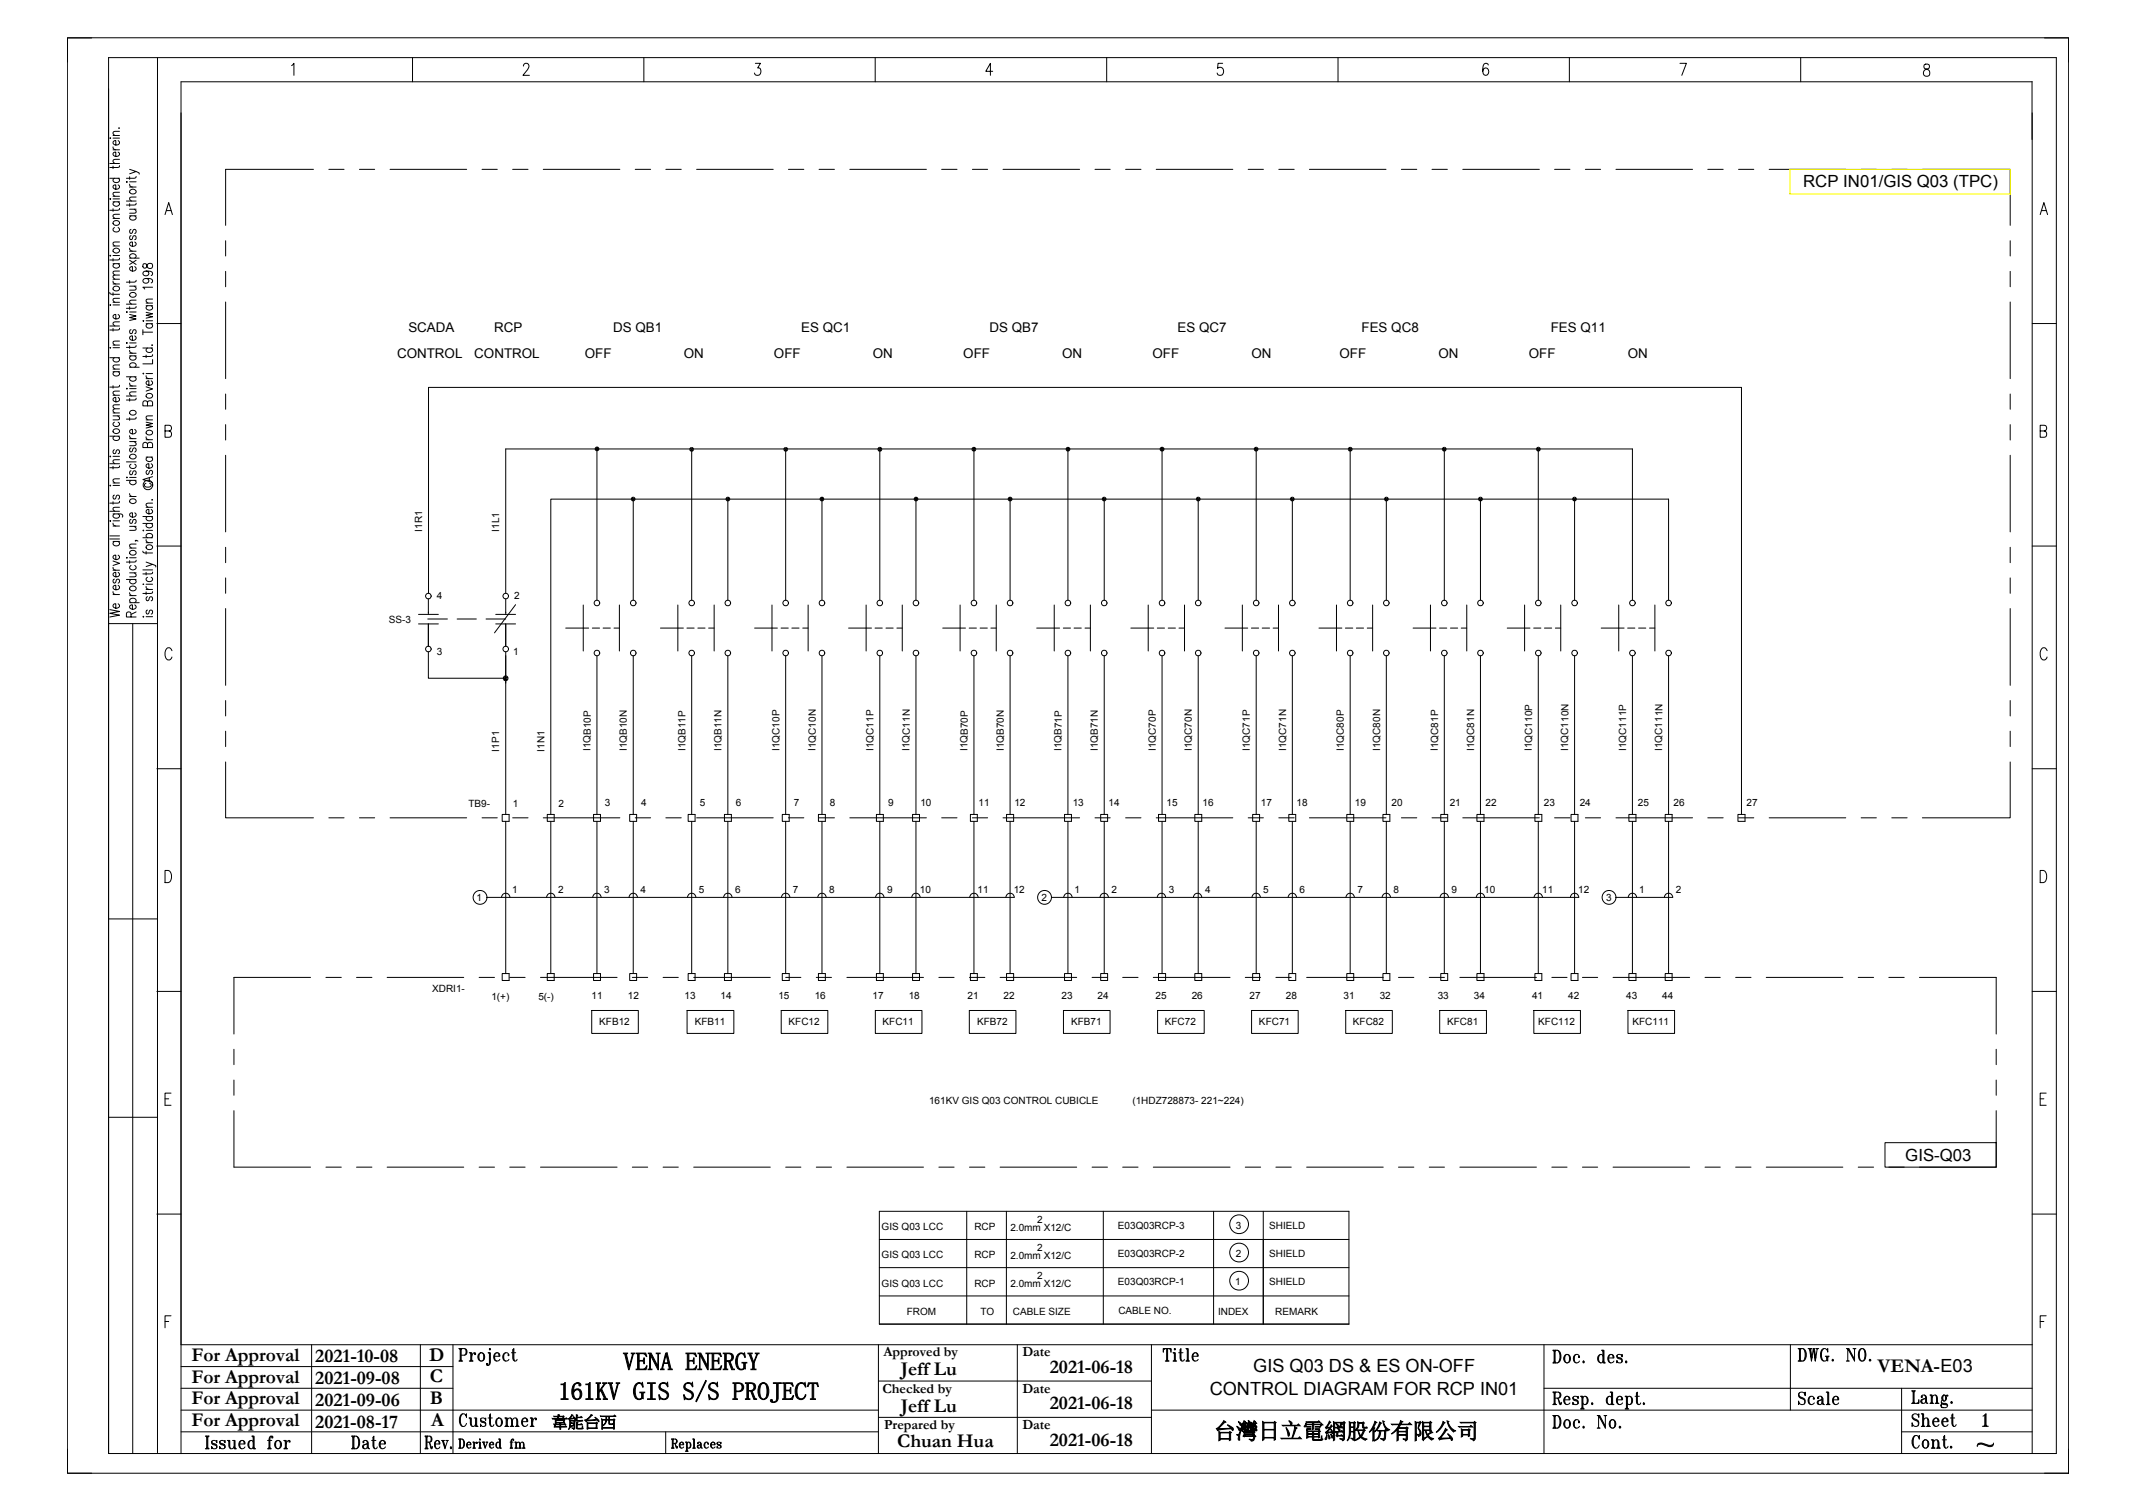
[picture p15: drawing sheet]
<svg xmlns="http://www.w3.org/2000/svg" width="297mm" height="210mm" viewBox="0 0 297 210" stroke-linecap="round" stroke-linejoin="round" font-family="sans-serif">
<defs><g id="words">
<g font-size="3.5">
<text x="86.6" y="190.4">VENA ENERGY</text>
<text x="77.6" y="194.5">161KV GIS S/S PROJECT</text>
</g>
<text font-size="3.1" x="168.8" y="200">台灣日立電網股份有限公司</text>
<g font-size="2.7">
<text x="26.6" y="189.1">For Approval</text>
<text x="43.8" y="189.3">2021-10-08</text>
<text x="59.7" y="189.1">D</text>
<text x="125.2" y="191.1">Jeff Lu</text>
<text x="146" y="190.8">2021-06-18</text>
<text x="261.1" y="190.7">VENA-E03</text>
<text x="26.6" y="195.2">For Approval</text>
<text x="26.6" y="192.2">For Approval</text>
<text x="43.8" y="195.4">2021-09-06</text>
<text x="43.8" y="192.3">2021-09-08</text>
<text x="59.8" y="192.1">C</text>
<text x="59.8" y="195.2">B</text>
<text x="125.2" y="196.2">Jeff Lu</text>
<text x="146" y="195.9">2021-06-18</text>
<text x="26.6" y="198.2">For Approval</text>
<text x="43.8" y="198.4">2021-08-17</text>
<text x="59.9" y="198.2">A</text>
<text x="124.8" y="201.1">Chuan Hua</text>
<text x="146" y="200.9">2021-06-18</text>
</g>
<g font-size="2.5">
<text x="174.3" y="190.7">GIS Q03 DS &amp; ES ON-OFF</text>
<text x="168.2" y="193.9">CONTROL DIAGRAM FOR RCP IN01</text>
</g>
<g font-size="2.3">
<text x="250.7" y="26">RCP IN01/GIS Q03 (TPC)</text>
<text x="264.9" y="161.3">GIS-Q03</text>
</g>
<text font-size="2.2" x="76.7" y="198.3">韋能台西</text>
<g font-size="1.9">
<text x="56.8" y="46.1">SCADA</text>
<text x="68.7" y="46.1">RCP</text>
<text x="85.3" y="46.1">DS QB1</text>
<text x="111.4" y="46.1">ES QC1</text>
<text x="137.6" y="46.1">DS QB7</text>
<text x="163.7" y="46.1">ES QC7</text>
<text x="189.3" y="46.1">FES QC8</text>
<text x="215.6" y="46.1">FES Q11</text>
<text x="55.2" y="49.8">CONTROL</text>
<text x="65.9" y="49.8">CONTROL</text>
<text x="81.3" y="49.8">OFF</text>
<text x="95.1" y="49.8">ON</text>
<text x="107.6" y="49.8">OFF</text>
<text x="121.4" y="49.8">ON</text>
<text x="133.9" y="49.8">OFF</text>
<text x="147.7" y="49.8">ON</text>
<text x="160.2" y="49.8">OFF</text>
<text x="174" y="49.8">ON</text>
<text x="186.3" y="49.8">OFF</text>
<text x="200" y="49.8">ON</text>
<text x="212.6" y="49.8">OFF</text>
<text x="226.3" y="49.8">ON</text>
<text x="122.8" y="188.5">Approved by</text>
<text x="142.2" y="188.5">Date</text>
<text x="122.7" y="193.5">Checked by</text>
<text x="142.2" y="193.5">Date</text>
<text x="122.9" y="198.6">Prepared by</text>
<text x="142.2" y="198.6">Date</text>
</g>
<g font-size="1.4">
<text x="58.7" y="73.9" transform="rotate(-90 58.7 73.9)">I1R1</text>
<text x="69.4" y="73.9" transform="rotate(-90 69.4 73.9)">I1L1</text>
<text x="60.8" y="83.2">4</text>
<text x="71.5" y="83.2">2</text>
<text x="54" y="86.6">SS-3</text>
<text x="60.7" y="91.1">3</text>
<text x="71.4" y="91.1">1</text>
<text x="69.4" y="104.4" transform="rotate(-90 69.4 104.4)">I1P1</text>
<text x="75.7" y="104.4" transform="rotate(-90 75.7 104.4)">I1N1</text>
<text x="82.1" y="104.4" transform="rotate(-90 82.1 104.4)">I1QB10P</text>
<text x="87.2" y="104.4" transform="rotate(-90 87.2 104.4)">I1QB10N</text>
<text x="95.3" y="104.4" transform="rotate(-90 95.3 104.4)">I1QB11P</text>
<text x="100.3" y="104.4" transform="rotate(-90 100.3 104.4)">I1QB11N</text>
<text x="108.4" y="104.4" transform="rotate(-90 108.4 104.4)">I1QC10P</text>
<text x="113.4" y="104.4" transform="rotate(-90 113.4 104.4)">I1QC10N</text>
<text x="121.5" y="104.4" transform="rotate(-90 121.5 104.4)">I1QC11P</text>
<text x="126.5" y="104.4" transform="rotate(-90 126.5 104.4)">I1QC11N</text>
<text x="134.5" y="104.4" transform="rotate(-90 134.5 104.4)">I1QB70P</text>
<text x="139.6" y="104.4" transform="rotate(-90 139.6 104.4)">I1QB70N</text>
<text x="147.6" y="104.4" transform="rotate(-90 147.6 104.4)">I1QB71P</text>
<text x="152.6" y="104.4" transform="rotate(-90 152.6 104.4)">I1QB71N</text>
<text x="160.7" y="104.4" transform="rotate(-90 160.7 104.4)">I1QC70P</text>
<text x="165.7" y="104.4" transform="rotate(-90 165.7 104.4)">I1QC70N</text>
<text x="173.8" y="104.4" transform="rotate(-90 173.8 104.4)">I1QC71P</text>
<text x="178.8" y="104.4" transform="rotate(-90 178.8 104.4)">I1QC71N</text>
<text x="186.9" y="104.4" transform="rotate(-90 186.9 104.4)">I1QC80P</text>
<text x="191.9" y="104.4" transform="rotate(-90 191.9 104.4)">I1QC80N</text>
<text x="199.9" y="104.4" transform="rotate(-90 199.9 104.4)">I1QC81P</text>
<text x="205" y="104.4" transform="rotate(-90 205 104.4)">I1QC81N</text>
<text x="213" y="104.4" transform="rotate(-90 213 104.4)">I1QC110P</text>
<text x="218.1" y="104.4" transform="rotate(-90 218.1 104.4)">I1QC110N</text>
<text x="226.1" y="104.4" transform="rotate(-90 226.1 104.4)">I1QC111P</text>
<text x="231.1" y="104.4" transform="rotate(-90 231.1 104.4)">I1QC111N</text>
<text x="65.1" y="112.2">TB9-</text>
<text x="71.3" y="112.2">1</text>
<text x="77.7" y="112.2">2</text>
<text x="84.1" y="112.1">3</text>
<text x="89.2" y="112.1">4</text>
<text x="97.3" y="112.1">5</text>
<text x="102.3" y="112.1">6</text>
<text x="110.4" y="112.1">7</text>
<text x="115.4" y="112.1">8</text>
<text x="123.5" y="112.1">9</text>
<text x="128" y="112.1">10</text>
<text x="136.1" y="112.1">11</text>
<text x="141" y="112.1">12</text>
<text x="149.2" y="112.1">13</text>
<text x="154.1" y="112.1">14</text>
<text x="162.2" y="112.1">15</text>
<text x="167.2" y="112.1">16</text>
<text x="175.3" y="112.1">17</text>
<text x="180.3" y="112.1">18</text>
<text x="188.4" y="112.1">19</text>
<text x="193.5" y="112.1">20</text>
<text x="201.6" y="112.1">21</text>
<text x="206.6" y="112.1">22</text>
<text x="214.7" y="112.1">23</text>
<text x="219.6" y="112.1">24</text>
<text x="227.7" y="112.1">25</text>
<text x="232.7" y="112.1">26</text>
<text x="242.9" y="112.1">27</text>
<text x="66.2" y="125.3">1</text>
<text x="71.2" y="124.1">1</text>
<text x="77.6" y="124.1">2</text>
<text x="84" y="124.1">3</text>
<text x="89.1" y="124.1">4</text>
<text x="97.2" y="124.1">5</text>
<text x="102.2" y="124.1">6</text>
<text x="110.2" y="124.1">7</text>
<text x="115.3" y="124.1">8</text>
<text x="123.3" y="124.1">9</text>
<text x="127.9" y="124.1">10</text>
<text x="135.9" y="124.1">11</text>
<text x="141" y="124.1">12</text>
<text x="144.8" y="125.3">2</text>
<text x="149.4" y="124.1">1</text>
<text x="154.5" y="124.1">2</text>
<text x="162.5" y="124.1">3</text>
<text x="167.6" y="124.1">4</text>
<text x="175.7" y="124.1">5</text>
<text x="180.7" y="124.1">6</text>
<text x="188.7" y="124.1">7</text>
<text x="193.8" y="124.1">8</text>
<text x="201.8" y="124.1">9</text>
<text x="206.4" y="124.1">10</text>
<text x="214.4" y="124.1">11</text>
<text x="219.5" y="124.1">12</text>
<text x="223.3" y="125.3">3</text>
<text x="227.9" y="124.1">1</text>
<text x="233" y="124.1">2</text>
<text x="60.1" y="137.8">XDRI1-</text>
<text x="68.3" y="138.9">1(+)</text>
<text x="74.9" y="138.9">5(-)</text>
<text x="82.3" y="138.8">11</text>
<text x="83.3" y="142.5">KFB12</text>
<text x="87.3" y="138.8">12</text>
<text x="95.2" y="138.8">13</text>
<text x="96.6" y="142.5">KFB11</text>
<text x="100.2" y="138.8">14</text>
<text x="108.2" y="138.8">15</text>
<text x="109.7" y="142.5">KFC12</text>
<text x="113.3" y="138.8">16</text>
<text x="121.3" y="138.8">17</text>
<text x="122.7" y="142.5">KFC11</text>
<text x="126.4" y="138.8">18</text>
<text x="134.5" y="138.8">21</text>
<text x="135.9" y="142.5">KFB72</text>
<text x="139.6" y="138.8">22</text>
<text x="147.6" y="138.8">23</text>
<text x="148.9" y="142.5">KFB71</text>
<text x="152.6" y="138.8">24</text>
<text x="160.7" y="138.8">25</text>
<text x="162" y="142.5">KFC72</text>
<text x="165.7" y="138.8">26</text>
<text x="173.7" y="138.8">27</text>
<text x="175.1" y="142.5">KFC71</text>
<text x="178.8" y="138.8">28</text>
<text x="186.8" y="138.8">31</text>
<text x="188.1" y="142.5">KFC82</text>
<text x="191.8" y="138.8">32</text>
<text x="199.9" y="138.8">33</text>
<text x="201.2" y="142.5">KFC81</text>
<text x="204.9" y="138.8">34</text>
<text x="213" y="138.8">41</text>
<text x="213.9" y="142.5">KFC112</text>
<text x="218" y="138.8">42</text>
<text x="226.1" y="138.8">43</text>
<text x="227" y="142.5">KFC111</text>
<text x="231.1" y="138.8">44</text>
<text x="129.2" y="153.4">161KV GIS Q03 CONTROL CUBICLE</text>
<text x="157.5" y="153.4">(1HDZ728873- 221~224)</text>
<text x="122.6" y="171">GIS Q03 LCC</text>
<text x="135.5" y="171">RCP</text>
<text x="140.5" y="171.1">2.0mm X12/C</text>
<text x="144.2" y="173.9">2</text>
<text x="144.2" y="170">2</text>
<text x="155.4" y="170.8">E03Q03RCP-3</text>
<text x="171.8" y="170.8">3</text>
<text x="176.5" y="170.8">SHIELD</text>
<text x="122.6" y="178.8">GIS Q03 LCC</text>
<text x="122.6" y="174.9">GIS Q03 LCC</text>
<text x="135.5" y="178.8">RCP</text>
<text x="135.5" y="174.9">RCP</text>
<text x="140.5" y="175">2.0mm X12/C</text>
<text x="140.5" y="178.9">2.0mm X12/C</text>
<text x="144.2" y="177.8">2</text>
<text x="155.4" y="178.6">E03Q03RCP-1</text>
<text x="155.4" y="174.7">E03Q03RCP-2</text>
<text x="171.7" y="178.6">1</text>
<text x="171.8" y="174.7">2</text>
<text x="176.5" y="174.7">SHIELD</text>
<text x="176.5" y="178.6">SHIELD</text>
<text x="126.1" y="182.7">FROM</text>
<text x="136.3" y="182.7">TO</text>
<text x="140.8" y="182.7">CABLE SIZE</text>
<text x="155.5" y="182.7">CABLE NO.</text>
<text x="169.4" y="182.7">INDEX</text>
<text x="177.3" y="182.7">REMARK</text>
</g>
</g></defs>
<g fill="none" stroke="#000" stroke-width=".14">
<path d="M9.4 5.3h278.2v199.5h-278.2zM12.7 5.3h-3.3v3.3M15.1 8h270.8v194h-270.8zM15.3 19.1v.1zM15.7 19.2h.9M15.7 18.8h.9M16.4 19.5a.31 .31 0 0 1 .2 .3 .31 .31 0 0 1-.2 .3l-.2 .1a.36 .36 0 0 1-.4-.1 .36 .36 0 0 1 0-.5l.3-.1v.7M16.6 17.8h-.1M16.6 18.3h-.8l-.1 .3 .3 .2M21.9 8v193.9M40.5 9.1l.4-.3v1.7M57.4 8v3.4"/>
<path d="M72.8 9.2v-.2l.2-.2h.3l.2 .2a.62 .62 0 0 1-.1 .7l-.7 .8h.9M89.5 8v3.4M105 8.8h.7l-.3 .6a.52 .52 0 0 1 .4 .6 .52 .52 0 0 1-.6 .5l-.2-.1-.1-.3M121.7 8v3.4M138 9.9h-.9l.6-1.1v1.7M153.9 8v3.4M170 8.8h-.6l-.1 .7a.52 .52 0 0 1 .7 .1 .52 .52 0 0 1 0 .7 .52 .52 0 0 1-.7 0l-.1-.2M186 8v3.4M206.9 9v-.1l-.3-.1a.91 .91 0 0 0-.4 1.1v.3a.38 .38 0 0 0 .4 .3 .38 .38 0 0 0 .3-.3 .48 .48 0 0 0 0-.5 .48 .48 0 0 0-.5-.2l-.2 .4M218.2 8v3.4M233.6 8.8h.9l-.7 1.7M250.4 8v3.4"/>
<path d="M267.6 9a.37 .37 0 0 0 .1 .5 .56 .56 0 0 1 .6 .4 .56 .56 0 0 1-.3 .7 .49 .49 0 0 1-.6-.4 .49 .49 0 0 1 .4-.6l.3-.1a.37 .37 0 0 0 .1-.5l-.2-.1zM282.5 11.3v8.1M282.6 11.4h-257.4v190.6M282.6 15.7v186.3M284.3 5.3h3.3v3.3M15.3 35.5h.1zM15.3 24.8h1.3M15.3 22.7h1.3M15.3 27.6v.1zM15.7 23.1v.3M15.7 29v.4M15.7 35.9v.4"/>
<path d="M15.7 36.6h.9M15.7 35.5h.9M15.7 28h.9M15.7 27.6h.9M15.7 39.1a.36 .36 0 0 0 .4 .4M15.7 20.4a.36 .36 0 0 0 .4 .4M15.7 39.5h.9M15.7 38.8h.9M15.7 34.2h.9M15.7 30.4h.9M15.7 27.3h.9M15.7 20.8h.9"/>
<path d="M15.8 39.9a.43 .43 0 0 1 .5-.1 .43 .43 0 0 1 .3 .5 .43 .43 0 0 1-.6 .1 .43 .43 0 0 1-.2-.5zM15.8 34.7a.42 .42 0 0 1 .5-.2 .42 .42 0 0 1 .3 .5 .42 .42 0 0 1-.6 .2 .42 .42 0 0 1-.2-.5zM15.8 30.8a.43 .43 0 0 1 .5-.2 .43 .43 0 0 1 .3 .6 .43 .43 0 0 1-.6 .1 .43 .43 0 0 1-.2-.5zM15.9 36.6a.29 .29 0 0 0-.2 .3 .29 .29 0 0 0 .2 .3 .41 .41 0 0 0 .5 0 .41 .41 0 0 0 .2-.4l-.2-.2M15.9 31.6a.31 .31 0 0 0-.2 .3 .31 .31 0 0 0 .2 .3h.2a.36 .36 0 0 0 .4-.1 .36 .36 0 0 0 .1-.4l-.2-.1M15.9 28l-.1 .2a.44 .44 0 0 0 .3 .5 .44 .44 0 0 0 .5-.3v-.2l-.2-.2M15.9 24.8a.29 .29 0 0 0-.2 .3 .29 .29 0 0 0 .2 .2l.2 .1a.36 .36 0 0 0 .4-.1 .36 .36 0 0 0 .1-.4l-.2-.1M16.4 25.7a.29 .29 0 0 1 .2 .3 .29 .29 0 0 1-.2 .3h-.2a.36 .36 0 0 1-.4-.1 .36 .36 0 0 1 0-.4l.3-.1v.6M16.4 21.1a.29 .29 0 0 1 .2 .3 .29 .29 0 0 1-.2 .3h-.2a.36 .36 0 0 1-.4-.1 .36 .36 0 0 1 0-.4l.3-.1v.6M16.6 35.9v.2h-.2h-1.1M16.6 29v.2h-.2h-1.1M16.6 23v.2l-.2 .1h-1.1"/>
<path d="M16.6 38.2l-.8 .1-.1 .2 .3 .3M16.6 37.7h-.8l-.1 .3 .3 .2M16.6 33.6l-.8 .1-.1 .2 .3 .3M16.6 29.8h-.8l-.1 .3 .3 .3M16.6 26.7l-.8 .1-.1 .2 .3 .3M16.6 22.1l-.8 .1-.1 .3 .3 .2M17.6 25.3h.1zM17.6 27.9h1.3M18 23.5l.9 .3-.9 .4M18 24.6v.3M18 28.3v.4M18 39v.4"/>
<path d="M18 39.8h.9M18 35.9h1.4M18 30h.9M18 29.1h.9M18 25.3h.9M18 36.2l.9 .6M18 34.9h.9M18 26h.9M18 34.5a.39 .39 0 0 0 .4 .4M18 25.6a.36 .36 0 0 0 .4 .4M18.1 26.5a.42 .42 0 0 1 .5-.2 .42 .42 0 0 1 .3 .5 .42 .42 0 0 1-.6 .2 .42 .42 0 0 1-.2-.5zM18.2 35.9l-.1-.1a.44 .44 0 0 1 .3-.6 .44 .44 0 0 1 .5 .3v.2l-.2 .2"/>
<path d="M18.2 32.8a.29 .29 0 0 0-.2 .2 .29 .29 0 0 0 .2 .3h.1l.2-.5h.2a.29 .29 0 0 1 .2 .2 .29 .29 0 0 1-.2 .3M18.2 31.9a.31 .31 0 0 0-.2 .3 .31 .31 0 0 0 .2 .3l.2-.2 .1-.4h.2a.31 .31 0 0 1 .2 .3 .31 .31 0 0 1-.2 .3M18.2 30l-.1 .1a.44 .44 0 0 0 .3 .5 .44 .44 0 0 0 .5-.2v-.2l-.2-.2M18.7 39.8l.2 .2v.3h-.9M18.7 29.1l.2 .2v.3h-.9M18.7 37.1a.31 .31 0 0 1 .2 .2 .31 .31 0 0 1-.2 .3l-.2 .1a.36 .36 0 0 1-.4-.1 .36 .36 0 0 1 0-.4l.3-.1v.6M18.7 33.6l.2 .1a.44 .44 0 0 1-.3 .6 .44 .44 0 0 1-.6-.3l.2-.3 .2-.1v.6M18.9 39v.1l-.2 .1h-1.1M18.9 28.2v.3h-.2h-1.1M18.9 24.5v.2l-.2 .1h-1.1M18.9 23.8l.5 .2v.2M18.9 36.2l-.9 .6"/>
<path d="M18.9 27.4h-.8l-.1 .3 .3 .2M19.9 36.7a.34 .34 0 0 0 0 .4 .34 .34 0 0 0 .3 .2l.1-.1a.54 .54 0 0 1 .3-.5 .54 .54 0 0 1 .5 0 .43 .43 0 0 1-.3 .6 .43 .43 0 0 1-.4-.5l-.2-.2zM20.3 38.7a.35 .35 0 0 1 .4 .4 .39 .39 0 0 1-.6 .3 .39 .39 0 0 1 0-.7h.2a.63 .63 0 0 1 .9 .4l-.2 .2M20.3 37.7a.35 .35 0 0 1 .4 .3 .39 .39 0 0 1-.6 .4 .39 .39 0 0 1 0-.7h.2a.63 .63 0 0 1 .9 .4l-.2 .2M21.2 39.9h-1.3l.2 .3M22.9 29.8l.6-1.6 .5 1.6M23.1 29.3h.7M31.4 33.5v2.1M31.4 37.7v2.2M43.6 23.5h-12.2v7.8M45.7 23.5h2.1M50 23.5h2.1"/>
<path d="M54.2 23.5h10.7M67 23.5h2.1M71.3 23.5h2.1M75.5 23.5h10.7M88.3 23.5h2.2M92.6 23.5h2.1M96.9 23.5h10.6M109.6 23.5h2.2M113.9 23.5h2.1M118.2 23.5h10.6M130.9 23.5h2.2M135.2 23.5h2.1"/>
<path d="M139.5 23.5h10.6M152.3 23.5h2.1M156.5 23.5h2.1M160.8 23.5h10.6M173.6 23.5h2.1M177.8 23.5h2.2M182.1 23.5h10.6M194.9 23.5h2.1M199.1 23.5h2.2M203.4 23.5h10.6M216.2 23.5h2.1M220.4 23.5h2.2"/>
<path d="M224.7 23.5h10.6M237.5 23.5h2.1M241.7 23.5h2.2M246 23.5h10.6M258.8 23.5h2.1M263 23.5h2.2M267.3 23.5h12.2v7.8M279.5 33.5v2.1M279.5 37.7v2.2M283.7 29.8l.5-1.6 .5 1.6M283.9 29.3h.6M15.3 48.3h.1z"/>
<path d="M15.3 42.4h.1zM15.3 40.6v.2l.2 .1h1.1M15.3 49.7h1.3M15.3 45.3h1.3M15.7 40.7v.4M15.7 45.7v.3M15.7 53.6v.3M15.7 57.8h.9M15.7 51.7h.9M15.7 48.3h.9M15.7 42.4h.9M15.7 57.4h.9"/>
<path d="M15.7 54.9h.9M15.7 51.3h.9M15.7 48h.9M15.7 42h.9M15.8 59.7a.43 .43 0 0 1 .5-.1 .43 .43 0 0 1 .3 .5 .43 .43 0 0 1-.6 .2 .43 .43 0 0 1-.2-.6zM15.9 58.7a.29 .29 0 0 0-.2 .3 .29 .29 0 0 0 .2 .2l.2 .1a.36 .36 0 0 0 .4-.1 .36 .36 0 0 0 .1-.4l-.2-.1M15.9 51.7a.29 .29 0 0 0-.2 .2 .29 .29 0 0 0 .2 .3l.2 .1a.36 .36 0 0 0 .4-.1 .36 .36 0 0 0 .1-.5h-.2M15.9 49.7a.29 .29 0 0 0-.2 .3 .29 .29 0 0 0 .2 .3h.2a.36 .36 0 0 0 .4-.1 .36 .36 0 0 0 .1-.4l-.2-.1M16.4 57.8l.2 .3v.2l-.9 .1M16.4 55.2a.29 .29 0 0 1 .2 .3 .29 .29 0 0 1-.2 .3 .41 .41 0 0 1-.5 0 .41 .41 0 0 1-.1-.5l.3-.1v.7M16.4 43.7a.31 .31 0 0 1 .2 .3 .31 .31 0 0 1-.2 .3h-.2a.36 .36 0 0 1-.4-.1 .36 .36 0 0 1 0-.4l.3-.1v.6M16.6 53.5v.3h-.2h-1.1"/>
<path d="M16.6 45.6v.2l-.2 .1h-1.1M16.6 56.8l-.8 .1-.1 .2 .3 .3M16.6 56.3h-.8l-.1 .3 .3 .2M16.6 54.4h-.8l-.1 .3 .3 .2M16.6 50.7l-.8 .1-.1 .2 .3 .3M16.6 47.4h-.8l-.1 .3 .3 .3M16.6 44.7l-.8 .1-.1 .3 .3 .2M16.6 41.5h-.8l-.1 .3 .3 .2M17.6 52.4h1.3M17.6 55h1.3M17.6 42.3h1.3M17.6 53.9v.2z"/>
<path d="M17.6 47.6v.1zM17.6 43.3v.1zM18 43.7l.9 .2-.9 .2 .9 .2-.9 .2M18 42.6v.4M18 48.1v.3M18 55.4v.3M18 58.1v.3M18 54h.9M18 51h1.4M18 49.5h.9M18 47.7h.9M18 43.4h.9"/>
<path d="M18 53.6h.9M18 49.1h.9M18 53.2a.36 .36 0 0 0 .4 .4M18 48.7a.36 .36 0 0 0 .4 .4M18.1 57.2a.43 .43 0 0 1 .5-.2 .43 .43 0 0 1 .3 .5 .43 .43 0 0 1-.6 .2 .43 .43 0 0 1-.2-.5zM18.1 40.8a.43 .43 0 0 1 .5-.2 .43 .43 0 0 1 .3 .6 .43 .43 0 0 1-.6 .1 .43 .43 0 0 1-.2-.5zM18.2 52.4a.29 .29 0 0 0-.2 .2 .29 .29 0 0 0 .2 .3 .41 .41 0 0 0 .5 0 .41 .41 0 0 0 .2-.4l-.2-.1M18.2 51a.31 .31 0 0 1-.2-.2 .31 .31 0 0 1 .2-.3l.2-.1a.36 .36 0 0 1 .4 .1 .36 .36 0 0 1 .1 .4l-.2 .1M18.2 49.5a.29 .29 0 0 0-.2 .2 .29 .29 0 0 0 .2 .3l.2 .1a.36 .36 0 0 0 .4-.1 .36 .36 0 0 0 .1-.5h-.2M18.2 45.8a.32 .32 0 0 0-.1 .5h.2l.2-.4 .2-.1a.32 .32 0 0 1 .2 .5l-.2 .1M18.7 59.7a.31 .31 0 0 1 .2 .3 .31 .31 0 0 1-.2 .3h-.2a.36 .36 0 0 1-.4-.1 .36 .36 0 0 1 0-.4l.3-.1v.6M18.7 46.7a.31 .31 0 0 1 .2 .3 .31 .31 0 0 1-.2 .3h-.2a.36 .36 0 0 1-.4-.1 .36 .36 0 0 1 0-.4l.3-.1v.6"/>
<path d="M18.9 58v.2h-.2h-1.1M18.9 55.3v.3h-.2h-1.1M18.9 48v.2l-.2 .1h-1.1M18.9 42.6v.2h-.2h-1.1M18.9 54.5h-.8l-.1 .3 .3 .2M18.9 41.7l-.8 .1-.1 .2 .3 .3M19.9 44.6h.1zM19.9 48.4h1.3M19.9 46.2h1.3M19.9 45.8v.7M19.9 51.9v.1zM20.3 58.7l.9 .2-.9 .2 .9 .2-.9 .2"/>
<path d="M20.3 53.8l.9 .3-.9 .3M20.3 43.4l.9 .2-.9 .2 .9 .2-.9 .2M20.3 49.4v.3M20.3 51.9h.9M20.3 45h.9M20.3 44.6h.9M20.3 42.5h.9M20.3 58.4h.9M20.3 52.6h.9M20.3 42.1h.9M20.3 52.2a.36 .36 0 0 0 .4 .4M20.4 59.9a.43 .43 0 0 1 .5-.1 .43 .43 0 0 1 .2 .5 .43 .43 0 0 1-.5 .2 .43 .43 0 0 1-.2-.6z"/>
<path d="M20.4 54.8a.43 .43 0 0 1 .5-.1 .43 .43 0 0 1 .2 .5 .43 .43 0 0 1-.5 .2 .43 .43 0 0 1-.2-.6zM20.5 56l.1-.3h.5l.1 .3v.4h-1.3v-.4a.33 .33 0 0 1 .3-.3 .33 .33 0 0 1 .3 .3v.4M20.5 48.4a.31 .31 0 0 0-.2 .3 .31 .31 0 0 0 .2 .2l.2 .1a.36 .36 0 0 0 .4-.1 .36 .36 0 0 0 0-.4l-.1-.1M20.5 45a.31 .31 0 0 0-.2 .3 .31 .31 0 0 0 .2 .3h.2a.36 .36 0 0 0 .4-.1 .36 .36 0 0 0 0-.4l-.1-.1M20.5 42.5a.29 .29 0 0 0-.2 .3 .29 .29 0 0 0 .2 .2 .41 .41 0 0 0 .5 .1 .41 .41 0 0 0 .1-.5l-.1-.1M21 52.9a.31 .31 0 0 1 .2 .3 .31 .31 0 0 1-.2 .3h-.2a.36 .36 0 0 1-.4-.1 .36 .36 0 0 1 0-.4l.3-.1v.6M21.1 47.9v.1M21.2 50v.6h-1.3M21.2 49.3l-.1 .2h-.1h-1.1M21.2 57.8h-.8l-.1 .3 .3 .3M21.2 41.6h-.8l-.1 .3 .3 .2M21.8 45h3.4"/>
<path d="M22.9 59.9h.6a.4 .4 0 0 0 .4-.4 .4 .4 0 0 0-.4-.4h-.6v1.7h.6a.45 .45 0 0 0 .4-.5 .45 .45 0 0 0-.4-.4M31.4 42v10.6M31.4 54.8v2.1M31.4 59v2.2M279.5 42v10.6M279.5 54.8v2.1M279.5 59v2.2M282.6 45h3.3M283.7 59.9h.6a.4 .4 0 0 0 .3-.4 .4 .4 0 0 0-.3-.4h-.6v1.7h.6a.45 .45 0 0 0 .3-.5 .45 .45 0 0 0-.3-.4M15.3 72.4h.1zM15.3 67.5h.1zM15.3 63.4h.1z"/>
<path d="M15.3 60.6h1.3M15.3 74.9h1.3M15.3 74.5h1.3M15.3 71.1h1.3M15.3 64.4h1.3M15.7 78l.9 .3-.9 .3M15.7 71.4l1.2 .1 .2 .1-.1 .3M15.7 75.3h.9M15.7 72.4h.9M15.7 64.8v.4M15.7 69.7v.4M15.7 67.5h.9"/>
<path d="M15.7 63.4h.9M15.7 78.8a.36 .36 0 0 0 .4 .4M15.7 72.7a.36 .36 0 0 0 .4 .4M15.7 79.2h.9M15.7 73.1h.9M15.7 67.1h.9M15.9 75.3a.31 .31 0 0 0-.2 .2 .31 .31 0 0 0 .2 .3l.2 .1a.36 .36 0 0 0 .4-.1 .36 .36 0 0 0 .1-.4l-.2-.1M15.9 71.4l-.1 .1a.44 .44 0 0 0 .3 .6 .44 .44 0 0 0 .5-.3v-.2l-.2-.2M15.9 68.8a.32 .32 0 0 0-.1 .5h.2l.2-.4 .2-.1a.32 .32 0 0 1 .2 .5l-.2 .1M15.9 62.5a.29 .29 0 0 0-.2 .3 .29 .29 0 0 0 .2 .3l.1-.1 .2-.4 .2-.1a.29 .29 0 0 1 .2 .3 .29 .29 0 0 1-.2 .3M15.9 60.6a.29 .29 0 0 0-.2 .3 .29 .29 0 0 0 .2 .3h.2a.36 .36 0 0 0 .4-.1 .36 .36 0 0 0 .1-.4l-.2-.1M16.4 79.5a.31 .31 0 0 1 .2 .3 .31 .31 0 0 1-.2 .3l-.2 .1a.36 .36 0 0 1-.4-.1 .36 .36 0 0 1 0-.4l.3-.2v.7"/>
<path d="M16.4 77.2l.2 .1a.44 .44 0 0 1-.3 .5 .44 .44 0 0 1-.6-.3l.1-.3h.3v.6M16.6 69.7v.2h-.2h-1.1M16.6 64.7v.3h-.2h-1.1M16.6 70.5h-.8l-.1 .3 .3 .3M16.6 66.5l-.8 .1-.1 .3 .3 .2M16.6 63.9h-.8l-.1 .3 .3 .2M17.6 66.8h1.3M17.6 64.2h1.3M17.6 77.5v.1zM17.6 66.3v.1zM18 79.6h.9M18 77.9v.4"/>
<path d="M18 77.5h.9M18 73.2h.9M18 66.4h.9M18 61.4h.9M18 76.2h.9M18 69h.9M18 61h.9M18 68.6a.36 .36 0 0 0 .4 .4M18 60.6a.36 .36 0 0 0 .4 .4M18.1 76.6a.43 .43 0 0 1 .5-.1 .43 .43 0 0 1 .3 .5 .43 .43 0 0 1-.6 .2 .43 .43 0 0 1-.2-.6zM18.1 69.5a.43 .43 0 0 1 .5-.2 .43 .43 0 0 1 .3 .5 .43 .43 0 0 1-.6 .2 .43 .43 0 0 1-.2-.5zM18.1 63.3a.43 .43 0 0 1 .5-.2 .43 .43 0 0 1 .3 .5 .43 .43 0 0 1-.6 .2 .43 .43 0 0 1-.2-.5z"/>
<path d="M18.2 78.6a.29 .29 0 0 0-.2 .3 .29 .29 0 0 0 .2 .2 .41 .41 0 0 0 .5 .1 .41 .41 0 0 0 .2-.5l-.2-.1M18.2 72.2a.32 .32 0 0 0-.1 .5h.2l.2-.5h.2a.32 .32 0 0 1 .2 .5h-.2M18.2 66.8l-.1 .1a.44 .44 0 0 0 .3 .5 .44 .44 0 0 0 .5-.3v-.1l-.2-.2M18.2 65.4a.32 .32 0 0 0-.1 .5h.2l.2-.4 .2-.1a.32 .32 0 0 1 .2 .5l-.2 .1M18.2 64.5a.29 .29 0 0 0-.2 .3 .29 .29 0 0 0 .2 .3h.2a.36 .36 0 0 0 .4-.1 .36 .36 0 0 0 .1-.4l-.2-.1M18.2 62.2a.31 .31 0 0 0-.2 .3 .31 .31 0 0 0 .2 .3h.1l.2-.5 .2-.1a.31 .31 0 0 1 .2 .3 .31 .31 0 0 1-.2 .3M18.7 79.6l.2 .3v.2l-.9 .1M18.7 73.2l.2 .2v.3h-.9M18.7 61.4l.2 .2v.3h-.9M18.7 71.3a.29 .29 0 0 1 .2 .3 .29 .29 0 0 1-.2 .2l-.2 .1a.36 .36 0 0 1-.4-.1 .36 .36 0 0 1 0-.4l.3-.1v.6M18.9 75.1v.1v-.1l.3 .1M18.9 77.9v.2h-.2h-1.1"/>
<path d="M18.9 75.6l-.8 .1-.1 .2 .3 .3M19.9 73.7h.1zM19.9 76.6v.2l.2 .1h1.1M19.9 72.7h1.3M19.9 71.8h1.3M19.9 79.2h1.3M19.9 74.7h1.3M20.3 67.2a.28 .28 0 0 0-.2 .3 .28 .28 0 0 0 .3 .2h.3a.28 .28 0 0 0 .3-.2 .28 .28 0 0 0-.2-.3M20.3 78.1l.9 .3-.9 .3M20.3 76.6v.4M20.3 79.5v.4M20.3 73.7h.9"/>
<path d="M20.3 63.5h.9M20.3 75.4h.9M20.3 70.5h.9M20.3 61.1h.9M20.3 75a.39 .39 0 0 0 .4 .4M20.3 60.7a.36 .36 0 0 0 .4 .4M20.4 75.9a.43 .43 0 0 1 .5-.2 .43 .43 0 0 1 .2 .5 .43 .43 0 0 1-.5 .2 .43 .43 0 0 1-.2-.5zM20.5 74.7a.29 .29 0 0 1-.2-.2 .29 .29 0 0 1 .2-.3l.2-.1a.36 .36 0 0 1 .4 .1 .36 .36 0 0 1 0 .5h-.1M20.5 72.7a.29 .29 0 0 0-.2 .3 .29 .29 0 0 0 .2 .3 .41 .41 0 0 0 .5 0 .41 .41 0 0 0 .1-.4l-.1-.2M20.5 71.8a.29 .29 0 0 0-.2 .3 .29 .29 0 0 0 .2 .2l.2 .1a.36 .36 0 0 0 .4-.1 .36 .36 0 0 0 0-.4l-.1-.1M20.5 65.4a.31 .31 0 0 0-.2 .3 .31 .31 0 0 0 .2 .2h.1l.2-.5h.2a.31 .31 0 0 1 .2 .3 .31 .31 0 0 1-.2 .2M20.5 63.5a.29 .29 0 0 0-.2 .3 .29 .29 0 0 0 .2 .3 .41 .41 0 0 0 .5 0 .41 .41 0 0 0 .1-.5l-.1-.1"/>
<path d="M20.5 61.7a.37 .37 0 0 1 .4-.2 .37 .37 0 0 1 .3 .2v.5h-1.3v-.6l.2-.1 .3 .1 .1 .6M20.8 66.4v.5M21 70.8a.29 .29 0 0 1 .2 .3 .29 .29 0 0 1-.2 .3 .41 .41 0 0 1-.5 0 .41 .41 0 0 1-.1-.5l.3-.1v.6M21 64.5a.29 .29 0 0 1 .2 .2 .29 .29 0 0 1-.2 .3 .41 .41 0 0 1-.5 0 .41 .41 0 0 1-.1-.4l.3-.1v.6M21.1 69.4l.1 .1h-.1M21.2 79.5l-.1 .2-.1 .1h-1.1M21.2 78.4l.5 .2v.2M21.2 66.2l-1.3 .5 1.3 .4M21.2 69.9l-.8 .1-.1 .2 .3 .3M21.8 75.9h3.4M31.4 63.3v10.6M31.4 76.1v2.1"/>
<path d="M83 62.4v21M88 69.4v14M96.2 62.5v20.9M101.2 69.4v14M109.2 62.4v21M114.3 69.4v14M122.3 62.4v21M127.4 69.4v14M135.4 62.4v21M140.4 69.4v14M148.5 62.4v21M153.5 69.4v14"/>
<path d="M161.6 62.4v21M166.6 69.4v14M174.7 62.4v21M179.7 69.4v14M187.7 62.4v21M192.8 69.4v14M200.8 62.4v21M205.8 69.4v14M213.9 62.4v21M218.9 69.4v14M279.5 63.3v10.6M279.5 76.1v2.1"/>
<path d="M282.6 75.9h3.3M15.1 86.7h6.7M15.3 84.7l1.3 .3-1.3 .2 1.3 .3-1.3 .3M15.7 82.2a.36 .36 0 0 0 .4 .4M15.7 82.6h.9M15.9 80.5a.29 .29 0 0 0-.2 .3 .29 .29 0 0 0 .2 .2l.2-.1 .1-.4h.2a.29 .29 0 0 1 .2 .3 .29 .29 0 0 1-.2 .2M16.4 83.9a.29 .29 0 0 1 .2 .3 .29 .29 0 0 1-.2 .3 .41 .41 0 0 1-.5 0 .41 .41 0 0 1-.1-.5l.3-.1v.6M16.4 81.3a.31 .31 0 0 1 .2 .3 .31 .31 0 0 1-.2 .3l-.2 .1a.36 .36 0 0 1-.4-.1 .36 .36 0 0 1 0-.4l.3-.2v.7M17.6 80.5h1.3M18 83.8h1.4M18 82.8h.9M18 82.4a.36 .36 0 0 0 .4 .4"/>
<path d="M18.1 81.6a.43 .43 0 0 1 .5-.2 .43 .43 0 0 1 .3 .6 .43 .43 0 0 1-.6 .1 .43 .43 0 0 1-.2-.5zM18.2 85.8v-.5a.33 .33 0 0 0-.3-.3 .33 .33 0 0 0-.3 .3v.5h1.3M18.2 83.8a.31 .31 0 0 1-.2-.3 .31 .31 0 0 1 .2-.3l.2-.1a.36 .36 0 0 1 .4 .1 .36 .36 0 0 1 .1 .5l-.2 .1M18.2 80.5l-.1 .1a.44 .44 0 0 0 .3 .6 .44 .44 0 0 0 .5-.3v-.2l-.2-.2M18.5 86.7v115.3M18.7 84.1a.29 .29 0 0 1 .2 .2 .29 .29 0 0 1-.2 .3 .41 .41 0 0 1-.5 0 .41 .41 0 0 1-.1-.4l.3-.1v.6M18.9 85l-.7 .4M19.9 81.2h.1zM19.9 85.6v.2zM20.3 85.7h.9M20.3 82.3v.3M20.3 81.2h.9"/>
<path d="M20.3 81.9h.9M20.3 81.5a.39 .39 0 0 0 .4 .4M20.5 84.8a.32 .32 0 0 0-.1 .5h.2l.2-.5h.2a.32 .32 0 0 1 .1 .5h-.1M20.5 82.9a.31 .31 0 0 0-.2 .3 .31 .31 0 0 0 .2 .3l.2-.1 .1-.4 .2-.1a.31 .31 0 0 1 .2 .3 .31 .31 0 0 1-.2 .3M20.5 80.2a.29 .29 0 0 0-.2 .3 .29 .29 0 0 0 .2 .3h.2a.36 .36 0 0 0 .4-.1 .36 .36 0 0 0 0-.4l-.1-.1M21.2 82.2l-.1 .2-.1 .1h-1.1M23.9 90.4a.45 .45 0 0 0-.4-.4 .45 .45 0 0 0-.5 .4 1.07 1.07 0 0 0 .3 1.3 .49 .49 0 0 0 .6-.4M31.4 80.3v2.2M31.4 84.6v10.6M31.4 97.4v2.1M58.2 86.7h2.8M58.2 85.4h2.8"/>
<path d="M59.5 86h2.7M59.6 90.6v3.7h10.7M59.6 83.2v2.2M59.6 86.7v3.1M59.6 82.4v-28.6h182.5v59.4M63.6 86h2.6M67.6 86h2.7M68.9 85.4h2.8M68.9 86.7h2.8M70.3 82.4v-20h156.7v21M70.3 83.2v2.2M70.3 86.7v3.1"/>
<path d="M70.3 90.6v22.6M71.7 84l-2.9 4M78.7 87.3h3.1M81.1 84.1v6.4M82.4 87.3h1M83 91.2v22M83.9 87.3h1M85.4 87.3h.7M86.1 84.1v6.4M88 91.2v22M91.8 87.3h3.2M94.3 84.1v6.4"/>
<path d="M95.5 87.3h1M96.2 91.2v22M97 87.3h1M98.5 87.3h.8M99.3 84.1v6.4M101.2 91.2v22M104.9 87.3h3.2M107.3 84.1v6.4M108.6 87.3h1M109.2 91.2v22M110.1 87.3h1M111.6 87.3h.8"/>
<path d="M112.4 84.1v6.4M114.3 91.2v22M118 87.3h3.2M120.4 84.1v6.4M121.7 87.3h1M122.3 91.2v22M123.2 87.3h1M124.7 87.3h.8M125.5 84.1v6.4M127.4 91.2v22M131.1 87.3h3.1M133.5 84.1v6.4"/>
<path d="M134.8 87.3h1M135.4 91.2v22M136.3 87.3h1M137.8 87.3h.7M138.5 84.1v6.4M140.4 91.2v22M144.1 87.3h3.2M146.6 84.1v6.4M147.8 87.3h1.1M148.5 91.2v22M149.3 87.3h1M150.9 87.3h.7"/>
<path d="M151.6 84.1v6.4M153.5 91.2v22M157.2 87.3h3.2M159.7 84.1v6.4M160.9 87.3h1M161.6 91.2v22M162.4 87.3h1M163.9 87.3h.8M164.7 84.1v6.4M166.6 91.2v22M170.3 87.3h3.2M172.7 84.1v6.4"/>
<path d="M174 87.3h1M174.7 91.2v22M175.5 87.3h1M177 87.3h.8M177.8 84.1v6.4M179.7 91.2v22M183.4 87.3h3.2M185.8 84.1v6.4M187.1 87.3h1M187.7 91.2v22M188.6 87.3h1M190.1 87.3h.8"/>
<path d="M190.9 84.1v6.4M192.8 91.2v22M196.5 87.3h3.2M198.9 84.1v6.4M200.2 87.3h1M200.8 91.2v22M201.7 87.3h1M203.2 87.3h.7M203.9 84.1v6.4M205.8 91.2v22M209.6 87.3h3.1M212 84.1v6.4"/>
<path d="M213.2 87.3h1.1M213.9 91.2v22M214.7 87.3h1.1M216.3 87.3h.7M217 84.1v6.4M218.9 91.2v22M222.6 87.3h3.2M225.1 84.1v6.4M226.3 87.3h1M227 91.2v22M227.8 87.3h1M229.4 87.3h.7"/>
<path d="M230.1 84.1v6.4M232 83.4v-14h-155.4v43.8M232 91.2v22M279.5 80.3v2.2M279.5 84.6v10.6M279.5 97.4v2.1M284.6 90.4a.45 .45 0 0 0-.4-.4 .45 .45 0 0 0-.5 .4 1.07 1.07 0 0 0 .4 1.3 .49 .49 0 0 0 .5-.4M21.8 106.8h3.4M31.4 105.9v7.8h12.2M31.4 101.6v2.2M45.7 113.7h2.1M50 113.7h2.1"/>
<path d="M54.2 113.7h10.7M67 113.7h2.1M69.8 113.2h1v1h-1zM70.3 114.2v21.1M71.3 113.7h2.1M75.5 113.7h10.7M76.1 113.2h1v1h-1zM76.6 114.2v21.1M82.5 113.2h1v1h-1zM83 114.2v21.1M87.6 113.2h.9v1h-.9zM88 114.2v21.1"/>
<path d="M88.3 113.7h2.2M92.6 113.7h2.1M95.7 113.2h.9v1h-.9zM96.2 114.2v21.1M96.9 113.7h10.6M100.7 113.2h1v1h-1zM101.2 114.2v21.1M108.8 113.2h.9v1h-.9zM109.2 114.2v21.1M109.6 113.7h2.2M113.8 113.2h1v1h-1zM113.9 113.7h2.1"/>
<path d="M114.3 114.2v21.1M118.2 113.7h10.6M121.9 113.2h.9v1h-.9zM122.3 114.2v21.1M126.9 113.2h1v1h-1zM127.4 114.2v21.1M130.9 113.7h2.2M134.9 113.2h1v1h-1zM135.2 113.7h2.1M135.4 114.2v21.1M139.5 113.7h10.6M140 113.2h.9v1h-.9z"/>
<path d="M140.4 114.2v21.1M148 113.2h1v1h-1zM148.5 114.2v21.1M152.3 113.7h2.1M153 113.2h1v1h-1zM153.5 114.2v21.1M156.5 113.7h2.1M160.8 113.7h10.6M161.1 113.2h1v1h-1zM161.6 114.2v21.1M166.1 113.2h1v1h-1zM166.6 114.2v21.1"/>
<path d="M173.6 113.7h2.1M174.2 113.2h.9v1h-.9zM174.7 114.2v21.1M177.8 113.7h2.1M179.2 113.2h1v1h-1zM179.7 114.2v21.1M182.1 113.7h10.6M187.3 113.2h.9v1h-.9zM187.7 114.2v21.1M192.3 113.2h1v1h-1zM192.8 114.2v21.1M194.9 113.7h2.1"/>
<path d="M199.1 113.7h2.2M200.3 113.2h1v1h-1zM200.8 114.2v21.1M203.4 113.7h10.6M205.4 113.2h.9v1h-.9zM205.8 114.2v21.1M213.4 113.2h1v1h-1zM213.9 114.2v21.1M216.2 113.7h2.1M218.4 113.2h1v1h-1zM218.9 114.2v21.1M220.4 113.7h2.2"/>
<path d="M224.7 113.7h10.6M226.5 113.2h1v1h-1zM227 114.2v21.1M231.5 113.2h1v1h-1zM232 114.2v21.1M237.5 113.7h2.1M241.7 113.2h.9v1h-.9zM241.7 113.7h2.2M246 113.7h10.6M258.8 113.7h2.1M263 113.7h2.2M279.5 105.9v7.8h-12.2"/>
<path d="M279.5 101.6v2.2M282.6 106.8h3.3M15.1 127.7h6.7M21.8 137.8h3.4M22.9 121h.5a.99 .99 0 0 1 0 1.7h-.5zM43.2 135.8h-10.7v7.9M45.3 135.8h2.2M49.6 135.8h2.1M53.8 135.8h10.7M66.6 135.8h2.2M69.7 124.7a.58 .58 0 0 1 .6-.6 .58 .58 0 0 1 .6 .6M69.8 135.3h1v1h-1z"/>
<path d="M70.9 135.8h2.1M75.2 135.8h10.6M76 124.7a.58 .58 0 0 1 .6-.6 .58 .58 0 0 1 .6 .6M76.1 135.3h1v1h-1zM82.4 124.7a.58 .58 0 0 1 .6-.6 .58 .58 0 0 1 .6 .6M82.5 135.3h1v1h-1zM87.5 124.7a.58 .58 0 0 1 .5-.6 .58 .58 0 0 1 .6 .6M87.6 135.3h.9v1h-.9zM87.9 135.8h2.2M92.2 135.8h2.1M95.6 124.7a.58 .58 0 0 1 .6-.6 .58 .58 0 0 1 .6 .6M95.7 135.3h.9v1h-.9z"/>
<path d="M96.5 135.8h10.6M100.6 124.7a.58 .58 0 0 1 .6-.6 .58 .58 0 0 1 .6 .6M100.7 135.3h1v1h-1zM108.7 124.7a.58 .58 0 0 1 .5-.6 .58 .58 0 0 1 .6 .6M108.8 135.3h.9v1h-.9zM109.2 135.8h2.2M113.5 135.8h2.1M113.7 124.7a.58 .58 0 0 1 .6-.6 .58 .58 0 0 1 .6 .6M113.8 135.3h1v1h-1zM117.8 135.8h10.6M121.8 124.7a.58 .58 0 0 1 .5-.6 .58 .58 0 0 1 .6 .6M121.9 135.3h.9v1h-.9z"/>
<path d="M126.8 124.7a.58 .58 0 0 1 .6-.6 .58 .58 0 0 1 .5 .6M126.9 135.3h1v1h-1zM130.5 135.8h2.2M134.8 135.8h2.1M134.8 124.7a.58 .58 0 0 1 .6-.6 .58 .58 0 0 1 .6 .6M134.9 135.3h1v1h-1zM139.1 135.8h10.6M139.9 124.7a.58 .58 0 0 1 .5-.6 .58 .58 0 0 1 .6 .6h-73.3M140 135.3h.9v1h-.9zM147.9 124.7a.58 .58 0 0 1 .6-.6 .58 .58 0 0 1 .6 .6M148 135.3h1v1h-1zM151.8 135.8h2.2"/>
<path d="M153 124.7a.58 .58 0 0 1 .5-.6 .58 .58 0 0 1 .6 .6M153 135.3h1v1h-1zM156.1 135.8h2.1M160.4 135.8h10.6M160.9 124.7a.58 .58 0 0 1 .6-.6 .58 .58 0 0 1 .6 .6M161.1 135.3h1v1h-1zM165.9 124.7a.58 .58 0 0 1 .6-.6 .58 .58 0 0 1 .6 .6M166.1 135.3h1v1h-1zM173.1 135.8h2.2M174.1 124.7a.58 .58 0 0 1 .6-.6 .58 .58 0 0 1 .5 .6M174.2 135.3h.9v1h-.9zM177.4 135.8h2.1"/>
<path d="M179.1 124.7a.58 .58 0 0 1 .6-.6 .58 .58 0 0 1 .6 .6M179.2 135.3h1v1h-1zM181.7 135.8h10.6M187.2 124.7a.58 .58 0 0 1 .5-.6 .58 .58 0 0 1 .6 .6M187.3 135.3h.9v1h-.9zM192.2 124.7a.58 .58 0 0 1 .6-.6 .58 .58 0 0 1 .5 .6M192.3 135.3h1v1h-1zM194.5 135.8h2.1M198.7 135.8h2.1M200.2 124.7a.58 .58 0 0 1 .6-.6 .58 .58 0 0 1 .6 .6M200.3 135.3h1v1h-1zM203 135.8h10.6"/>
<path d="M205.3 124.7a.58 .58 0 0 1 .5-.6 .58 .58 0 0 1 .6 .6M205.4 135.3h.9v1h-.9zM213.3 124.7a.58 .58 0 0 1 .6-.6 .58 .58 0 0 1 .6 .6M213.4 135.3h1v1h-1zM215.8 135.8h2.1M218.4 124.7a.58 .58 0 0 1 .5-.6 .58 .58 0 0 1 .6 .6h-73.3M218.4 135.3h1v1h-1zM220 135.8h2.1M224.3 135.8h10.6M226.4 124.7a.58 .58 0 0 1 .6-.6 .58 .58 0 0 1 .6 .6M226.5 135.3h1v1h-1zM231.4 124.7a.58 .58 0 0 1 .6-.6 .58 .58 0 0 1 .6 .6h-7.9"/>
<path d="M231.5 135.3h1v1h-1zM237.1 135.8h2.1M241.3 135.8h2.2M245.6 135.8h10.6M258.4 135.8h2.1M262.6 135.8h2.2M266.9 135.8h10.7v7.9M282.6 137.8h3.3M283.7 121h.4a.99 .99 0 0 1 0 1.7h-.4zM15.1 155.3h6.7M22.9 152.7h.6M23.8 151.9h-.9v1.7h.9"/>
<path d="M32.5 154.4v7.8h10.7M32.5 145.8v2.2M32.5 150.1v2.1M82.3 140.4h6.5v3.2h-6.5zM95.5 140.4h6.5v3.2h-6.5zM108.6 140.4h6.5v3.2h-6.5zM121.7 140.4h6.5v3.2h-6.5zM134.8 140.4h6.5v3.2h-6.5zM147.9 140.4h6.4v3.2h-6.4zM161 140.4h6.4v3.2h-6.4zM174 140.4h6.5v3.2h-6.5zM187.1 140.4h6.5v3.2h-6.5z"/>
<path d="M200.2 140.4h6.5v3.2h-6.5zM213.3 140.4h6.5v3.2h-6.5zM226.4 140.4h6.4v3.2h-6.4zM262.1 158.8h15.5v3.4h-15.5zM277.6 154.4v7.8h-10.7M277.6 145.8v2.2M277.6 150.1v2.1M283.7 152.7h.5M284.5 151.9h-.8v1.7h.8M21.8 168.7h3.4M45.3 162.2h2.2M49.6 162.2h2.1"/>
<path d="M53.8 162.2h10.7M66.6 162.2h2.2M70.9 162.2h2.1M75.2 162.2h10.6M87.9 162.2h2.2M92.2 162.2h2.1M96.5 162.2h10.6M109.2 162.2h2.2M113.5 162.2h2.1M117.8 162.2h10.6M122.3 168.3h65.3v15.7h-65.3zM122.3 176.2h65.3"/>
<path d="M122.3 172.3h65.3M130.5 162.2h2.2M134.4 168.3v15.7M134.8 162.2h2.1M139.1 162.2h10.6M139.9 168.3v15.7M151.8 162.2h2.2M153.4 168.3v15.7M156.1 162.2h2.1M160.4 162.2h10.6M168.7 168.3v15.7M173.1 162.2h2.2"/>
<path d="M175.7 168.3v15.7M177.4 162.2h2.1M181.7 162.2h10.6M194.5 162.2h2.1M198.7 162.2h2.1M203 162.2h10.6M215.8 162.2h2.1M220 162.2h2.1M224.3 162.2h10.6M237.1 162.2h2.1M241.3 162.2h2.2M245.6 162.2h10.6"/>
<path d="M258.4 162.2h2.1M262.6 162.2h2.2M282.6 168.7h3.3M22.9 183.7h.6M23.8 182.9h-.9v1.6M25.2 186.9h257.4M25.2 196h96.9M25.2 192.9h37.8M25.2 189.9h37.8M25.2 199h96.9M28.5 199.6h.6M28.6 199.6l.1 .1"/>
<path d="M28.7 199.6v.2M28.7 199.6v1.7M28.8 199.7v1.6M28.9 199.6v1.7M29 199.6l-.1 .2M29 199.6l-.1 .1M35 199.6h.3v1.7M35.1 199.6l.1 .1M35.1 199.6l.1 .2M35.2 199.6v1.7h.3M35.3 199.7v1.6M37.5 199.8v1.5"/>
<path d="M37.7 199.6l-.2 .3v1.4M37.9 199.8l-.1-.1v.2h.1v-.3h-.2l-.2 .2-.1 1.5M43.3 186.9v15.1M48.9 199.6h.6a1.03 1.03 0 0 1 0 1.7h-.6M48.9 199.6l.2 .1M49 199.6l.1 .2M49.1 199.6v1.7M49.1 199.7v1.6M49.2 199.6v1.7M49.3 199.6l-.1 .2M49.3 199.6l-.1 .1M49.5 199.6a1.26 1.26 0 0 1 0 1.7"/>
<path d="M49.8 199.9a1.43 1.43 0 0 1 0 1.2M51.9 199.8l.1 1.4M58.4 186.9v15.1M59.1 199.6h.7a.45 .45 0 0 1 .3 .4 .45 .45 0 0 1-.3 .4h-.4M59.1 199.6l.1 .1M59.2 199.6v.2M59.2 199.6v1.7M59.3 199.7v1.6M59.4 199.6v1.7M59.4 199.6v.2M59.5 199.6l-.1 .1M59.8 199.6l.1 .3v.3l-.1 .2"/>
<path d="M59.9 199.8v.5M63 186.9v15.1M63.8 187.4h.8a.47 .47 0 0 1 .4 .5 .47 .47 0 0 1-.4 .4h-.5M63.8 189.2h.5M63.9 187.4l.1 .1M63.9 187.4l.1 .2M64 187.4v1.8M64 189.1l-.1 .1M64 189l-.1 .2M64.1 187.5v1.6M64.1 196.8a1.4 1.4 0 0 0 0 1.2M64.1 187.4v1.8"/>
<path d="M64.1 189l.1 .2M64.1 189.1l.2 .1M64.2 187.4l-.1 .2M64.3 187.4l-.2 .1M64.3 196.5a1.31 1.31 0 0 0 0 1.7M64.6 187.4l.2 .3v.4l-.2 .2M64.8 196.8l.1-.3v.5a.46 .46 0 0 0-.5-.5 .46 .46 0 0 0-.5 .4 1.03 1.03 0 0 0 .4 1.3 .47 .47 0 0 0 .6-.4M64.8 187.6v.6M65.2 197.1h.3v.8l.2 .3M65.3 188h.3v1.2M65.3 189.2h.5M65.3 197.1l.1 .1"/>
<path d="M65.3 188l.2 .1M65.4 197.1l.1 1a.35 .35 0 0 0 .4 .2 .35 .35 0 0 0 .2-.4M65.4 188l.1 .2M65.5 197.2v.9M65.5 188v1.2M65.5 189.1l-.2 .1M65.5 189l-.1 .2M65.5 188.1v1M65.6 189l.1 .2M65.6 189.1l.1 .1M65.9 197.1h.4v1.1M66.1 188.2l-.1-.1v.2h.1v-.3a.46 .46 0 0 0-.5 .5"/>
<path d="M66.1 197.1v1.1h.4M66.2 197.2v1M66.3 198.1v.1M66.3 198.2h.1M66.6 188.3l-.1 .1 .1 .5M66.7 188.1a.56 .56 0 0 1 .7 .3 .56 .56 0 0 1-.4 .8 .58 .58 0 0 1-.6-.5 .58 .58 0 0 1 .3-.6zM66.8 197.2a.72 .72 0 0 0 .7 .5v.5h-.4l-.3-.3v.3l.1-.1M66.9 188l-.2 .1a.79 .79 0 0 0 .2 1.1M66.9 197.5l.6 .2M66.9 197.2l-.1 .2M67 188l.1 .1a.74 .74 0 0 1-.1 1.1M67.3 188.3v.6"/>
<path d="M67.5 197.2v-.1v.3l-.2-.3-.4 .1a.34 .34 0 0 0 .1 .5l.5 .1v.3M67.5 197.8v.4M67.9 188h.3v1.3l-.1 .3-.2 .2h-.2l-.1-.3h.2v.2l-.1-.1M67.9 197.1h.6M67.9 188l.2 .1M68 188l.1 .2M68.1 187.4h.1v.2h-.1zM68.1 188v1.4l-.2 .4M68.1 187.5h.1M68.1 188.1v1.5M68.1 187.4v.2M68.1 196.7l.1 1.4"/>
<path d="M68.7 198l-.2 .2-.4-.1v-1.4l.1-.2v1.4l.1 .3M68.8 188.5h.7a.43 .43 0 0 0-.4-.5 .43 .43 0 0 0-.4 .5 .49 .49 0 0 0 .1 .6 .49 .49 0 0 0 .6 0l.1-.2M68.8 188.3v.6M69.1 197.3v.7M69.1 188l-.2 .1a.76 .76 0 0 0 .2 1.1M69.1 197.2a.54 .54 0 0 1 .8 .5 .54 .54 0 0 1-.8 .5 .74 .74 0 0 1 0-1zM69.2 188l.1 .1 .1 .4M69.3 197.1a.73 .73 0 0 0 0 1.1M69.4 188.2v.2M69.5 197.1a.77 .77 0 0 1 0 1.1M69.7 197.3v.7M70 188.3v.6"/>
<path d="M70.2 197.1h.3v1.1M70.2 198.2h.5M70.3 197.1l.1 .1M70.3 188l-.1 .1a.76 .76 0 0 0 .1 1.1M70.4 197.1v1.1M70.4 198.2h-.1M70.4 198.1l-.1 .1M70.5 197.2v1M70.5 197.4a.35 .35 0 0 1 .3-.3 .35 .35 0 0 1 .4 .1l.1 1M70.5 198.1l.1 .1M70.5 198.2h.2M70.7 188.3h-.1v.1h.2a.4 .4 0 0 0-.3-.4 .4 .4 0 0 0-.4 .1 .57 .57 0 0 0-.2 .7 .57 .57 0 0 0 .7 .3l.2-.2"/>
<path d="M70.9 198.2h.6M71 197.1l.1 .3v.8M71.1 188h.6M71.1 197.2l.1 1M71.1 198.2h-.1M71.1 198.1v.1M71.3 197.4a.36 .36 0 0 1 .2-.3 .36 .36 0 0 1 .4 .1l.1 .3v.7M71.3 198.1v.1M71.3 198.2h.1M71.4 187.6v1.2l.1 .2M71.7 198.2h.5M71.7 197.1l.2 .3v.8"/>
<path d="M71.9 197.2v1M71.9 198.2h-.2M71.9 198.1l-.1 .1M71.9 188.9l-.1 .2a.32 .32 0 0 1-.4-.1l-.1-1.4 .2-.2v1.4l.1 .4M72 198.1l.1 .1M72 198.2h.1M72.7 197.6h.7a.42 .42 0 0 0-.3-.5 .42 .42 0 0 0-.5 .2 .55 .55 0 0 0 0 .7 .55 .55 0 0 0 .6 .2l.2-.2M72.7 197.3v.7M72.9 197.1a.73 .73 0 0 0 0 1.1M73.1 197.1l.1 .1v.4M73.2 197.2l.1 .3M73.7 197.1h.4v1.1"/>
<path d="M73.7 198.2h.6M73.8 197.1l.1 .1M73.9 197.1v1.1M73.9 198.2h-.1M73.9 198.1l-.1 .1M74 197.2v1M74.1 198.1v.1M74.1 198.2h.1M74.5 197.2h-.1v.1h.2l-.1-.2a.46 .46 0 0 0-.4 .5M92.6 199v3M122.1 197h38M122.1 191.9h38"/>
<path d="M122.1 186.9v15.1M122.3 180.1h65.3M141.5 186.9v15.1M160.1 196h122.5M160.1 186.9v15.1M161.8 187.4l-.1 .5v-.5h1.1v.5v-.5M161.9 187.4l-.2 .3M162 187.4l-.3 .2M162 189.2h.6M162.1 187.4l-.4 .1M162.2 187.4v1.8M162.2 189.1l-.1 .1"/>
<path d="M162.2 189v.2M162.3 187.5v1.6M162.3 187.4v1.8M162.3 189l.1 .2M162.3 189.1l.2 .1M162.5 187.4l.3 .1M162.6 187.4l.2 .2M162.7 187.4l.1 .3M163.1 188h.3v1.2M163.1 189.2h.5M163.2 188l.1 .1M163.2 188l.1 .2"/>
<path d="M163.3 187.4h.1v.2h-.1zM163.3 187.5h.1M163.3 188v1.2M163.3 189.1l-.1 .1M163.3 189l-.1 .2M163.4 187.4v.2M163.4 188.1v1M163.4 189l.1 .2M163.4 189.1l.1 .1M163.9 188h.6M164.1 187.6l.1 1.4M164.7 188.9l-.1 .2a.32 .32 0 0 1-.5-.1v-1.4l.1-.2v1.4l.2 .4"/>
<path d="M164.9 187.4h.3v1.8M164.9 189.2h.5M165 187.4l.1 .1M165 187.4l.1 .2M165.1 187.4v1.8M165.1 189.1l-.1 .1M165.1 189l-.1 .2M165.1 187.5v1.6M165.2 189l.1 .2M165.2 189.1l.1 .1M165.9 188.5h.7a.43 .43 0 0 0-.4-.5 .43 .43 0 0 0-.5 .5 .49 .49 0 0 0 .2 .6 .49 .49 0 0 0 .6 0l.1-.2M165.9 188.3v.6"/>
<path d="M166.2 188l-.2 .1a.76 .76 0 0 0 .2 1.1M166.3 188l.1 .1 .1 .4M166.5 188.2v.2M214.7 186.9v15.1M214.7 192.9h67.9M215.9 187.7h.7a1.03 1.03 0 0 1 0 1.7h-.7M215.9 193.5h.8l.2 .1 .1 .2a.42 .42 0 0 1-.3 .5h-.5M215.9 196.7h.7a1.03 1.03 0 0 1 0 1.8h-.7M215.9 195.2h.5M216 187.7h.1M216 193.5l.1 .1M216 196.7l.1 .1"/>
<path d="M216 187.7l.1 .1M216 196.7l.1 .2M216.1 187.7v1.7M216.1 193.5v1.7M216.1 196.7v1.8M216.1 189.3l-.1 .1M216.1 189.2l-.1 .2M216.1 195.1l-.1 .1M216.1 198.4l-.1 .1M216.1 198.3l-.1 .2M216.2 187.7v1.6M216.2 193.6v1.5"/>
<path d="M216.2 196.8v1.6M216.2 187.7v1.7M216.2 193.5v1.7M216.2 196.7v1.8M216.2 189.2l.1 .2M216.2 189.3l.2 .1M216.2 195.1l.1 .1M216.2 195.1l.2 .1M216.2 198.3l.1 .2M216.2 198.4l.2 .1M216.3 187.7l-.1 .1M216.3 193.5l-.1 .1"/>
<path d="M216.3 196.7l-.1 .2M216.4 187.7h-.2M216.4 193.5l-.2 .1M216.4 196.7l-.2 .1M216.5 194.3l.1 .1 .3 .8h.1l.1-.3M216.6 187.7a1.25 1.25 0 0 1 0 1.7M216.6 196.7a1.25 1.25 0 0 1 0 1.8M216.6 194.4l.4 .7 .1-.1M216.7 193.5l.2 .2v.4l-.2 .2M216.8 187.9a1.23 1.23 0 0 1 0 1.3M216.8 194.9l.2 .2M216.8 197a1.23 1.23 0 0 1 0 1.2"/>
<path d="M216.9 193.6v.5M217.6 188.5v.7M217.6 194.5h.7a.44 .44 0 0 0-.4-.5 .44 .44 0 0 0-.5 .5 .49 .49 0 0 0 .3 .6 .49 .49 0 0 0 .6-.1M217.6 194.3v.7M217.6 197.6v.6M217.6 188.3a.57 .57 0 0 1 .8 .4 .57 .57 0 0 1-.4 .7 .61 .61 0 0 1-.6-.4 .61 .61 0 0 1 .2-.7zM217.6 197.4a.57 .57 0 0 1 .8 .4 .57 .57 0 0 1-.4 .7 .61 .61 0 0 1-.6-.5 .61 .61 0 0 1 .2-.6zM217.8 188.2a.77 .77 0 0 0 0 1.2M217.8 194.1h-.1a.79 .79 0 0 0 .1 1.1M217.8 197.3a.77 .77 0 0 0 0 1.2M218 188.2a.73 .73 0 0 1 0 1.2M218 197.3a.73 .73 0 0 1 0 1.2"/>
<path d="M218 194.1h.1l.1 .4M218.2 194.2v.3M218.2 188.5v.7M218.2 197.6v.6M218.7 194.2a.76 .76 0 0 0 .7 .4v.5l-.4 .1-.3-.3v.3l.1-.1M218.8 194.5l.6 .2M218.8 194.1l-.1 .3M218.9 188.5v.7M218.9 197.6v.6M219.2 188.2a.77 .77 0 0 0 0 1.2M219.2 197.3a.77 .77 0 0 0 0 1.2M219.4 194.2v-.1v.3l-.2-.3h-.4a.32 .32 0 0 0 .1 .5l.5 .2v.3"/>
<path d="M219.4 194.8v.3M219.6 188.6l-.1-.1v.2h.1a.43 .43 0 0 0-.4-.5 .43 .43 0 0 0-.4 .5 .49 .49 0 0 0 .1 .6 .49 .49 0 0 0 .6 0l.1-.1M219.6 197.6h-.1v.1h.1a.41 .41 0 0 0-.3-.4 .41 .41 0 0 0-.5 .3 .55 .55 0 0 0 0 .6 .55 .55 0 0 0 .7 .2l.1-.2M219.8 194.1h.3v1.7M219.8 195.8h.5M219.8 194.1h.2M219.9 194.1l.1 .1M220 194.1v1.7M220 195.7l-.2 .1M220 195.6l-.1 .2M220 194.1v1.6M220.1 194.3l.1-.2a.55 .55 0 0 1 .7 .4 .55 .55 0 0 1-.5 .7l-.2-.1-.1-.1"/>
<path d="M220.1 195.6l.1 .2M220.1 195.7l.1 .1M220.2 189.2h.1l-.1 .2-.1-.1zM220.2 189.2v.1zM220.2 198.2l.1 .1-.1 .2-.1-.1zM220.2 198.3v.1zM220.4 194.1h.2a.76 .76 0 0 1-.2 1.1M220.7 194.3v.7M221.4 195l.1 .1-.1 .1-.1-.1zM221.4 195.1h.1M222.1 196.7h.3l.8 1.5M222.1 198.5h.4"/>
<path d="M222.1 198.5l.2-.1 .1 .1M222.1 196.7l.2 .1M222.3 188.5v.7M222.4 196.7l.8 1.5M222.6 188.2a.73 .73 0 0 0 0 1.2M222.7 187.7h.3v1.7M222.7 187.7h.2M222.8 187.7l.1 .1M222.9 187.7v1.7h.3M222.9 188.5l-.1-.2a.56 .56 0 0 0-.7 .4 .56 .56 0 0 0 .5 .7l.2-.1 .1-.1M223 187.7v1.6M223 189.2l.1 .2"/>
<path d="M223 189.3l.2 .1M223 196.7h.4M223.1 196.7l.1 .1 .1-.1M223.2 196.8v1.7l-.9-1.8v1.7M223.5 194.3v.7M223.7 188.7h.7a.43 .43 0 0 0-.4-.5 .43 .43 0 0 0-.4 .5 .49 .49 0 0 0 .1 .6 .49 .49 0 0 0 .6 0l.1-.1M223.7 188.5v.7M223.8 194.1a.71 .71 0 0 0 0 1.1M223.9 193.5h.3v1.7M223.9 197.6v.6M223.9 188.2a.77 .77 0 0 0 0 1.2M223.9 193.5l.2 .1"/>
<path d="M223.9 197.4a.57 .57 0 0 1 .8 .4 .57 .57 0 0 1-.4 .7 .61 .61 0 0 1-.6-.4 .61 .61 0 0 1 .2-.7zM224 193.5l.1 .1M224.1 193.5v1.7h.3M224.1 194.3l-.1-.2a.55 .55 0 0 0-.7 .4 .55 .55 0 0 0 .5 .7l.2-.1 .1-.1M224.1 188.2l.1 .1 .1 .4M224.2 197.3a.73 .73 0 0 0 0 1.2M224.2 193.6v1.5M224.2 195.1l.1 .1M224.3 188.4v.3M224.3 197.3a.77 .77 0 0 1 0 1.2M224.5 197.6v.6M224.8 188.4l.1 .2 .5 .1 .1 .3v.2l-.1 .2h-.3l-.3-.3v.3l.1-.2"/>
<path d="M224.9 188.7l.6 .2M224.9 194.5h.7a.43 .43 0 0 0-.4-.5 .43 .43 0 0 0-.4 .5 .48 .48 0 0 0 .2 .6 .48 .48 0 0 0 .6-.1M224.9 194.3v.7M224.9 188.3l-.1 .3M225.1 194.1h-.1a.79 .79 0 0 0 .1 1.1M225.2 198.2l.2 .1-.1 .2-.2-.1zM225.2 198.3l.1 .1zM225.3 194.1h.1l.1 .4M225.5 194.2v.3M225.5 188.4v-.2v.4l-.2-.4-.4 .1a.32 .32 0 0 0 .1 .5l.5 .2v.2M225.5 189v.3M226 194.1h.3v1.7"/>
<path d="M226 195.8h.5M226 194.1h.1M226.1 189.2h.1l-.1 .2-.1-.1zM226.1 189.2v.1zM226.1 194.1v.1M226.1 194.1v1.7M226.1 195.7l-.1 .1M226.1 195.6v.2M226.2 194.1v1.6M226.3 194.3v-.2a.55 .55 0 0 1 .7 .4 .55 .55 0 0 1-.4 .7l-.3-.1v-.1M226.3 195.6v.2M226.3 195.7l.1 .1"/>
<path d="M226.6 194.1h.1a.79 .79 0 0 1-.1 1.1M226.9 194.3v.7M227.3 194.1h.6M227.6 193.6l.1 1.5M228.1 195l-.2 .2-.3-.1-.1-1.5 .2-.1v1.4l.1 .3M228.5 195l.2 .1-.1 .1-.1-.1zM228.5 195.1h.1zM248.9 186.9v9.1M250 187.4h.7a1.01 1.01 0 0 1 0 1.8h-.7M250.1 187.4l.1 .1M250.1 194a.89 .89 0 0 0 .8 .5v.1M250.1 187.4l.1 .2"/>
<path d="M250.2 193.6a.4 .4 0 0 0 .1 .5l.4 .2a.48 .48 0 0 1 .3 .6 .48 .48 0 0 1-.5 .3 .48 .48 0 0 1-.4-.5v.5v-.2M250.2 187.4v1.8M250.2 189.1l-.1 .1M250.2 189l-.1 .2M250.3 187.5v1.6M250.3 187.4v1.8M250.3 189l.1 .2M250.3 189.1l.2 .1M250.4 187.4l-.1 .2M250.5 187.4l-.2 .1M250.7 187.4a1.28 1.28 0 0 1 0 1.8M250.9 187.7a1.28 1.28 0 0 1 0 1.2"/>
<path d="M250.9 193.7l.1-.2v.5a.46 .46 0 0 0-.5-.5 .46 .46 0 0 0-.4 .6l.6 .4a.47 .47 0 0 1 .2 .6M251.4 187.4h.5M251.5 187.4l.2 .1M251.5 194.3v.7M251.5 187.4l.2 .2M251.6 187.4l.3 1.8-.2-1.8M251.7 187.4l.2 1.4 .2-1.4M251.8 194.1h-.1a.74 .74 0 0 0 .1 1.1M251.8 187.4l-.1 .2M251.9 187.4l-.2 .1M251.9 188.8v.4M252.1 187.4l.3 1.8-.2-1.8"/>
<path d="M252.1 187.4h.2l.2 1.4 .2-1.3M252.2 194.4l-.1-.1v.2h.2a.46 .46 0 0 0-.6-.4 .46 .46 0 0 0-.3 .6 .47 .47 0 0 0 .3 .5 .47 .47 0 0 0 .6-.2M252.5 188.8l-.1 .4M252.5 187.4h.4M252.5 187.4l.2 .1 .1-.1M252.8 194.3l.1-.1v.2h-.2v-.2l.2-.1a.44 .44 0 0 1 .6 .3v.6l.1 .2M252.8 194.7v.4M253.2 194.1l.1 .2v.7l.1 .1 .3 .1M253.3 194.5l-.4 .2-.1 .2 .1 .3M253.3 187.7a1.47 1.47 0 0 0 0 1.2M253.3 194.2l.2 .9M253.3 194.5l-.6 .2v.3a.38 .38 0 0 0 .6 .1v-.1"/>
<path d="M253.6 187.4a1.22 1.22 0 0 0 0 1.8M253.8 188.5h.5M253.9 188.5l.1 .1M253.9 193.5h.4v1.7M253.9 195.2h.6M253.9 188.5l.1 .2M254 188.5l-.1 .6M254 193.5l.1 .1M254.1 187.7v-.3v.5a.47 .47 0 0 0-.4-.5 .47 .47 0 0 0-.5 .4 .98 .98 0 0 0 .4 1.4h.5v-.7M254.1 188.6v.4M254.1 193.5v.1M254.1 193.5v1.7"/>
<path d="M254.1 195.1l-.1 .1M254.1 195.1v.1M254.2 188.5l-.1 .2M254.2 193.6v1.5M254.3 188.5l-.2 .1M254.3 195.1v.1M254.3 195.1l.1 .1M254.8 188.9l.1 .1v.2l-.2-.1zM254.8 189l.1 .1zM254.9 194.5h.8a.43 .43 0 0 0-.5-.5 .43 .43 0 0 0-.4 .5 .48 .48 0 0 0 .2 .6 .48 .48 0 0 0 .7-.1M254.9 194.3v.7M255.2 194.1h-.1a.79 .79 0 0 0 .1 1.1"/>
<path d="M255.3 194.1h.2v.4M255.5 194.2l.1 .3M256.7 189.2h.4M256.7 187.4h.4l.8 1.5M256.8 189.2h.3M256.8 187.4l.1 .1M257 187.4l.8 1.5M257.6 187.4h.5M257.7 187.4l.2 .1 .1-.1M257.9 187.5v1.7l-1-1.8v1.7M258.6 187.7a1.47 1.47 0 0 0 0 1.2M258.7 187.5a.46 .46 0 0 1 .7 .3v.6a.63 .63 0 0 1-.6 .8 1.05 1.05 0 0 1-.3-1.5z"/>
<path d="M258.8 187.4a1.28 1.28 0 0 0 0 1.8M259 187.4a1.28 1.28 0 0 1 0 1.8M259.3 187.7a1.47 1.47 0 0 1 0 1.2M260 188.9l.1 .1-.1 .2-.1-.1zM260 189v.1zM264.4 199h18.2M264.4 192.9v9.1M265.8 195h1v-.5l-.1 .5M265.8 193.3h.5M265.9 193.3l.1 .1M265.9 197a.96 .96 0 0 0 .8 .5v.2M265.9 193.3l.1 .2"/>
<path d="M266 196.6a.39 .39 0 0 0 .1 .6l.4 .1a.49 .49 0 0 1 .3 .6 .49 .49 0 0 1-.5 .4 .49 .49 0 0 1-.4-.6v.5v-.2M266 193.3v1.7M266 195h-.1M266 194.9l-.1 .1M266.1 199.8a1.43 1.43 0 0 0 0 1.2M266.1 193.4v1.6M266.1 193.3v1.7M266.1 194.9l.1 .1M266.1 195h.2M266.2 193.3l-.1 .2M266.3 193.3l-.2 .1M266.3 199.5a1.32 1.32 0 0 0 0 1.8"/>
<path d="M266.7 196.8l.1-.3v.5a.46 .46 0 0 0-.7-.5 .46 .46 0 0 0 0 .8l.4 .2a.46 .46 0 0 1 .2 .7M266.8 195h-.3M266.8 199.8l.1-.3v.5a.46 .46 0 0 0-.3-.4 .46 .46 0 0 0-.5 0 1.08 1.08 0 0 0 .2 1.7 .48 .48 0 0 0 .6-.4M266.8 194.8l-.1 .2M266.8 194.9l-.2 .1M267.1 196.5h.4v1.7M267.1 198.2h.6M267.2 194.1h.1v.1h-.2v-.1l.2-.2 .4 .1 .2 .2v.6l.1 .2M267.2 194.5v.5M267.2 196.5l.1 .1M267.3 196.5v.2M267.3 196.5v1.7"/>
<path d="M267.3 198.2h-.1M267.3 198.1v.1M267.4 196.6v1.6M267.5 197.4a.35 .35 0 0 1 .2-.3 .35 .35 0 0 1 .4 .1l.1 1M267.5 198.1v.1M267.5 198.2h.1M267.6 193.9l.1 .2 .1 .9h.3M267.7 194.4l-.3 .1a.34 .34 0 0 0-.1 .5M267.7 194.1l.2 .9M267.7 194.3l-.6 .2v.3a.36 .36 0 0 0 .3 .2 .36 .36 0 0 0 .3-.2M267.9 198.2h.5M267.9 197.1l.2 .3v.8"/>
<path d="M268.1 197.2v1M268.1 198.2h-.2M268.1 198.1l-.1 .1M268.2 198.1l.1 .1M268.2 198.2h.1M268.3 193.9h.4v1.1M268.3 195h.6M268.4 193.9l.1 .1M268.5 193.9v.2M268.5 193.9v1.1M268.5 195h-.1M268.5 194.9v.1"/>
<path d="M268.6 194v1M268.7 194.2a.35 .35 0 0 1 .2-.3 .35 .35 0 0 1 .4 .2l.1 .9M268.7 194.9v.1M268.7 195h.1M268.9 197.6h.7a.43 .43 0 0 0-.3-.5 .43 .43 0 0 0-.5 .2 .55 .55 0 0 0 0 .7 .55 .55 0 0 0 .7 .2l.1-.2M268.9 197.3v.7M269.1 195h.5M269.1 193.9l.2 .3v.8M269.1 197.1a.73 .73 0 0 0 0 1.1M269.3 197.1l.1 .1 .1 .4M269.3 194.1v.9M269.3 195h-.2"/>
<path d="M269.3 194.9l-.1 .1M269.4 194.9l.1 .1M269.4 195h.1M269.5 197.2v.3M269.9 194.9l.8 .2 .1 .2-.1 .3h-.2h-.6v-.5l.2-.1a.32 .32 0 0 0-.2 .3 .32 .32 0 0 0 .2 .3M270.1 194.5l-.2 .3a.39 .39 0 0 0 .4 .4h.2l.3 .2M270.1 195l.6 .2M270.1 194a.4 .4 0 0 1 .6 .2 .4 .4 0 0 1-.3 .5l-.3-.1a.43 .43 0 0 1 0-.6zM270.1 194.1v.1v.3M270.1 197.6h.8a.43 .43 0 0 0-.3-.5 .43 .43 0 0 0-.5 .2 .55 .55 0 0 0 0 .7 .55 .55 0 0 0 .6 .2l.2-.2M270.1 197.3v.2v.5M270.3 193.9a.66 .66 0 0 0 0 .8"/>
<path d="M270.3 199.7l.1 1.4M270.4 193.9a.66 .66 0 0 1 0 .8M270.4 197.1a.77 .77 0 0 0 0 1.1M270.5 197.1l.2 .1v.4M270.7 194l.1 .1 .1-.1-.2-.1-.2 .2v.4M270.7 197.2l.1 .3M271.2 197.1h.6M271.3 194.8l.2 .1-.1 .1h-.1zM271.3 194.9l.1 .1zM271.5 196.7v1.4M272 198l-.2 .2-.3-.1-.1-1.4 .1-.2v1.4l.2 .3M275.6 198.2h.9"/>
<path d="M275.7 196.8l.4-.3v1.7M276 196.6v1.6M276 198.1l-.2 .1M276 198.1l-.1 .1M276.1 196.6v1.5M276.1 198.1l.1 .1M276.1 198.1l.2 .1M283.7 183.7h.5M284.5 182.9h-.8v1.6M9.4 201.4v3.4h3.3M28.5 201.3h.6M28.7 201.3h-.1"/>
<path d="M28.7 201.2v.1M28.9 201.2l.1 .1M28.9 201.3h.1M29.4 200.3a.72 .72 0 0 0 .7 .5v.5h-.4l-.3-.3v.3l.1-.1M29.5 200.6l.6 .3M29.5 200.3l-.1 .2M30.1 200.3l.1-.1v.3l-.3-.3-.4 .1a.32 .32 0 0 0 .1 .5l.5 .1 .1 .3M30.2 200.9l-.1 .4M30.5 200.3a.8 .8 0 0 0 .7 .5l.1 .4-.2 .1a.44 .44 0 0 1-.6-.3v.3l.1-.1M30.6 200.6l.6 .3M30.6 200.3l-.1 .2M31.2 200.3l.1-.1v.3a.44 .44 0 0 0-.5-.3l-.3 .1v.2a.8 .8 0 0 0 .7 .4l.1 .3"/>
<path d="M31.3 200.9l-.1 .4M31.6 200.2h.4v.8l.1 .3M31.7 200.2l.1 .1M31.8 200.2l.1 1a.36 .36 0 0 0 .4 .1 .36 .36 0 0 0 .2-.3M31.9 200.3l.1 .9M32.3 200.2h.4v1.1M32.5 200.2v1.1h.4M32.6 200.3v1M32.7 201.2v.1M32.7 201.3h.1M33.3 200.7h.8a.42 .42 0 0 0-.3-.5 .42 .42 0 0 0-.5 .2 .55 .55 0 0 0 0 .7 .55 .55 0 0 0 .6 .2l.2-.2M33.3 200.4v.7"/>
<path d="M33.6 200.2l-.1 .1a.79 .79 0 0 0 .1 1M33.7 200.2l.2 .2v.3M33.9 200.3l.1 .3M34.6 200.4v.7M34.9 200.2l-.2 .1a.76 .76 0 0 0 .2 1M35.2 200.4l-.2-.2a.58 .58 0 0 0-.5 .6 .58 .58 0 0 0 .5 .5l.2-.2M35.3 201.2l.1 .1M35.3 201.3h.2M37.2 201.3h.5M37.2 200.2h.6M37.4 201.3h-.1M37.4 201.2l-.1 .1"/>
<path d="M37.5 201.2l.1 .1M37.5 201.3h.2M38.3 200.4v.7M38.4 200.3a.54 .54 0 0 1 .7 .5 .54 .54 0 0 1-.7 .5 .71 .71 0 0 1 0-1zM38.6 200.2l-.1 .1a.74 .74 0 0 0 .1 1M38.7 200.2l.2 .1a.79 .79 0 0 1-.2 1M39 200.4l.1 .2-.1 .5M39.5 200.2h.3v1.1M39.5 201.3h.5M39.5 200.2l.2 .1M39.6 200.2l.1 .1M39.7 200.2v1.1"/>
<path d="M39.7 201.3h-.2M39.7 201.2l-.1 .1M39.7 200.3v1M39.8 201.2l.1 .1M39.8 201.3h.1M40.3 200.3h-.1v.1h.1v-.2a.46 .46 0 0 0-.5 .5M49.1 201.3h-.2M49.1 201.2l-.1 .1M49.2 201.2l.1 .1M49.2 201.3h.1M50.5 200.4l.1-.1v.2h-.1v-.2l.2-.1h.2l.2 .1 .1 .8 .1 .2M50.5 200.9v.4"/>
<path d="M50.9 200.2l.2 .2v.9h.3M51 200.7l-.3 .1a.34 .34 0 0 0 0 .5M51.1 200.3l.1 1M51.1 200.6l-.6 .3-.1 .2a.36 .36 0 0 0 .6 .2l.1-.2M51.7 200.2h.6M52.5 201.1l-.1 .2a.28 .28 0 0 1-.5-.1v-1.4l.1-.2v1.4l.1 .3M52.9 200.7h.7l-.1-.4a.56 .56 0 0 0-.8 .3 .56 .56 0 0 0 .6 .7l.3-.2M52.9 200.4l-.1 .2 .1 .5M53.1 200.2l-.1 .1a.79 .79 0 0 0 .1 1M53.3 200.2l.2 .2v.3M53.5 200.3v.3M59.1 201.3h.4"/>
<path d="M59.2 201.3h-.1M59.2 201.2v.1M59.4 201.2v.1M59.4 201.3h.1M59.6 200.4l.2 .3 .1 .6h.2v-.3M59.7 200.5l.2 .6 .1 .1 .1-.1M59.9 201l.2 .3M60.5 200.7h.7a.38 .38 0 0 0-.3-.5 .38 .38 0 0 0-.4 .2 .53 .53 0 0 0-.1 .7 .53 .53 0 0 0 .7 .2l.1-.2M60.5 200.4v.7M60.8 200.2l-.1 .1a.82 .82 0 0 0 .1 1M60.9 200.2l.2 .2v.3M61.1 200.3v.3"/>
<path d="M61.4 200.2h.4M61.5 200.2l.1 .1M61.5 200.2l.4 1.1v-.1M61.6 200.2l.3 1M61.6 200.2l.3 1 .3-.9M61.7 200.2l-.1 .1M62 200.2h.3M62.1 200.2l.1 .1 .1-.1M62.7 201.1l.1 .1-.1 .1h-.1zM62.7 201.2v.1zM63.8 200h.4a.74 .74 0 0 1 0 1.3h-.4M63.8 200l.1 .1"/>
<path d="M63.9 200v.1M63.9 200v1.3M63.9 201.2l-.1 .1M63.9 201.2v.1M64 200.1v1.1M64 200v1.3M64 201.2l.1 .1M64.1 200l-.1 .1M64.2 200a.93 .93 0 0 1 0 1.3M64.4 200.2l.1 .3-.1 .6M65 200.8h.5l-.1-.3a.31 .31 0 0 0-.5 .1 .39 .39 0 0 0 0 .5 .39 .39 0 0 0 .5 .1l.1-.1M65 200.6v.5"/>
<path d="M65.2 200.4a.53 .53 0 0 0 0 .9M65.3 200.4l.1 .1v.3M65.4 200.6v.1M65.7 200.4h.3v.9M65.7 201.3h.4M65.8 200.4l.1 .1M65.8 200.4l.1 .2M65.9 200.4v.9M65.9 201.2l-.1 .1M65.9 200.5v.7M66 201.2v.1M66 201.2l.1 .1"/>
<path d="M66.3 200.6v-.1v.1h.1l-.1-.2h-.1l-.2 .4M66.6 200.4h.2v.9M66.6 201.3h.3M66.6 200.4l.1 .1M66.6 200.4l.1 .2M66.7 200h.1v.1h-.1zM66.7 200.1h.1M66.7 200.4v.9M66.7 201.2l-.1 .1M66.7 200v.1M66.7 200.5v.7M66.8 201.2l.1 .1"/>
<path d="M66.8 201.2v.1M67.1 200.4h.3M67.1 200.4l.2 .2M67.2 200.4l.3 .9v-.1M67.2 200.4l.3 .8M67.3 200.4l.2 .8 .3-.7M67.4 200.4l-.1 .1M67.6 200.4h.2M68.1 200.8h.6l-.1-.2a.36 .36 0 0 0-.5 0 .36 .36 0 0 0 0 .5 .36 .36 0 0 0 .6 0M68.1 200.6v.5M68.3 200.4a.53 .53 0 0 0 0 .9M68.4 200.4l.1 .1 .1 .3"/>
<path d="M68.6 200.6v.1M69 200.6v.5M69.2 200.4a.53 .53 0 0 0 0 .9M69.3 200h.3v1.3M69.4 200l.1 .1M69.5 200v1.3h.2M69.5 200.6l-.1-.1a.37 .37 0 0 0-.5 .3 .37 .37 0 0 0 .5 .4l.1-.1M69.5 200.1v1.1M69.6 201.2v.1M69.6 201.2l.1 .1M70.9 201.3h.4M70.9 200.4h.4"/>
<path d="M71 201.2v.1M71.2 200.1l-.1 1.1M71.2 201.2v.1M71.2 200v.2v1.1M71.4 200.1h-.1v.1h.1v-.2l-.3 .1-.1 1.2M71.6 200.4h.2v.9M71.6 201.3h.4M71.6 200.4l.1 .1M71.7 200.4v.2M71.7 200.4v.9M71.7 201.2l-.1 .1M71.7 201.2v.1"/>
<path d="M71.8 200.5v.7M71.8 200.7l.2-.3 .2 .1 .2 .2v.6M71.8 201.2l.1 .1M72.1 201.3h.4M72.2 200.4v.9M72.2 200.6l.1 .6M72.2 201.2v.1M72.4 200.7l.1-.3 .3 .1 .1 .8M72.4 201.2v.1M72.6 201.3h.4M72.7 200.4l.1 .3v.6M72.8 200.6v.6"/>
<path d="M72.8 201.2l-.1 .1M72.9 201.2v.1M72.9 201.2l.1 .1M93.4 200h.5l.3 .3-.1 .3h-.5M93.4 201.3h.3M93.4 200l.1 .1M93.5 200v1.3M93.5 201.2l-.1 .1M93.5 200.1v1.1M93.6 200v1.3M93.6 201.2v.1M93.6 201.2l.1 .1"/>
<path d="M93.6 200v.1M93.7 200l-.1 .1M93.8 200.6l.3 .7h.1v-.3M93.9 200.7l.2 .5 .1-.1M93.9 200l.2 .2-.1 .4h-.1M94 201l.2 .2M94.1 200.1v.4M94.6 200.8h.5l-.1-.2a.36 .36 0 0 0-.5 0 .36 .36 0 0 0 .1 .5 .36 .36 0 0 0 .5 0M94.6 200.6v.5M94.7 200.4a.53 .53 0 0 0 0 .9M94.8 200.4l.2 .2v.2M95 200.6v.1"/>
<path d="M95.3 200.4h.3v1.3M95.3 201.7h.4M95.4 200.4v.1M95.4 200.4v.2M95.4 200.4v1.3M95.4 201.6v.1M95.5 200.5v1.1M95.6 200.6v-.1a.37 .37 0 0 1 .5 .3 .37 .37 0 0 1-.5 .4v-.1M95.6 201.6v.1M95.8 200.4a.53 .53 0 0 1 0 .9M96 200.6v.5M96.3 200h.3v1.3"/>
<path d="M96.3 201.3h.4M96.4 200l.1 .1M96.5 200v1.3M96.5 201.2l-.1 .1M96.5 200.1v1.1M96.6 201.2v.1M97 200.6l.1 .1-.1-.1 .1-.2 .3 .1 .2 .8M97 200.9v.3M97.3 200.4l.1 .2 .1 .6 .2 .1M97.4 200.8l-.3 .1-.1 .2 .1 .2M97.4 200.6l.1 .6M97.4 200.7l-.4 .2-.1 .1 .1 .2 .1 .1 .3-.2"/>
<path d="M98 200.6v.5M98.2 200.4a.53 .53 0 0 0 0 .9M98.5 200.7l-.1-.1v.1h.1a.28 .28 0 0 0-.1-.3 .28 .28 0 0 0-.4 .1 .38 .38 0 0 0-.1 .6 .38 .38 0 0 0 .6 0M98.9 200.8h.5v-.2a.4 .4 0 0 0-.6 .2 .4 .4 0 0 0 .4 .5l.2-.2M98.9 200.6v.5M99.1 200.4l-.2 .3a.43 .43 0 0 0 .2 .6M99.2 200.4l.1 .2v.2M99.3 200.6l.1 .1M99.7 200.6l.5 .4v.2l-.1 .1h-.2l-.2-.3v.3l.1-.1M99.8 200.7l.4 .2M99.8 200.5l-.1 .2M100.2 200.6v-.2v.3v-.2l-.3-.1-.2 .2 .1 .2a.45 .45 0 0 1 .4 .4"/>
<path d="M100.2 201v.2M267.4 200.3v.7M267.5 200.2a.57 .57 0 0 1 .7 .3 .57 .57 0 0 1-.4 .8 .6 .6 0 0 1-.5-.5 .6 .6 0 0 1 .2-.6zM267.7 200.1l-.2 .1a.79 .79 0 0 0 .2 1.1M267.8 200.1l.1 .1a.79 .79 0 0 1-.1 1.1M268.1 200.3v.7M268.5 200.1h.4v1.2M268.5 201.3h.6M268.6 200.1l.1 .1M268.7 200.1v.2M268.7 200.1v1.2M268.7 201.2l-.1 .1"/>
<path d="M268.7 201.1v.2M268.8 200.2v1M268.9 200.4a.38 .38 0 0 1 .2-.3 .38 .38 0 0 1 .4 .2l.1 1M268.9 201.1v.2M268.9 201.2l.1 .1M269.3 201.3h.5M269.3 200.1l.2 .3v.9M269.5 200.3v.9M269.5 201.2l-.2 .1M269.5 201.1l-.1 .2M269.6 201.1l.1 .2M269.6 201.2l.1 .1"/>
<path d="M270.1 200.1h.6M270.9 201l-.2 .3-.4-.2v-1.4l.1-.2v1.4l.1 .4M271.3 201l.1 .1-.1 .2-.1-.1zM271.3 201.1v.1zM275.1 200.7l.5-.1 1 .4 .5-.1M277.2 200.7l-.6 .2-1.3-.3h-.2l-.2 .5M277.2 200.6l-.1 .4-.3 .1-1.2-.4-.7 .2M287.6 201.4v3.4h-3.3"/>
<circle cx="20.6" cy="67.4" r=".66"/>
<circle cx="59.6" cy="90.2" r=".38"/>
<circle cx="59.6" cy="82.8" r=".38"/>
<circle cx="70.3" cy="90.2" r=".38"/>
<circle cx="70.3" cy="82.8" r=".38"/>
<circle cx="83" cy="90.8" r=".38"/>
<circle cx="83" cy="83.8" r=".38"/>
<circle cx="88" cy="90.8" r=".38"/>
<circle cx="88" cy="83.8" r=".38"/>
<circle cx="96.2" cy="83.8" r=".38"/>
<circle cx="96.2" cy="90.8" r=".38"/>
<circle cx="101.2" cy="90.8" r=".38"/>
<circle cx="101.2" cy="83.8" r=".38"/>
<circle cx="109.2" cy="83.8" r=".38"/>
<circle cx="109.2" cy="90.8" r=".38"/>
<circle cx="114.3" cy="83.8" r=".38"/>
<circle cx="114.3" cy="90.8" r=".38"/>
<circle cx="122.3" cy="90.8" r=".38"/>
<circle cx="122.3" cy="83.8" r=".38"/>
<circle cx="127.4" cy="83.8" r=".38"/>
<circle cx="127.4" cy="90.8" r=".38"/>
<circle cx="135.4" cy="83.8" r=".38"/>
<circle cx="135.4" cy="90.8" r=".38"/>
<circle cx="140.4" cy="90.8" r=".38"/>
<circle cx="140.4" cy="83.8" r=".38"/>
<circle cx="148.5" cy="90.8" r=".38"/>
<circle cx="148.5" cy="83.8" r=".38"/>
<circle cx="153.5" cy="83.8" r=".38"/>
<circle cx="153.5" cy="90.8" r=".38"/>
<circle cx="161.6" cy="83.8" r=".38"/>
<circle cx="161.6" cy="90.8" r=".38"/>
<circle cx="166.6" cy="83.8" r=".38"/>
<circle cx="166.6" cy="90.8" r=".38"/>
<circle cx="174.7" cy="83.8" r=".38"/>
<circle cx="174.7" cy="90.8" r=".38"/>
<circle cx="179.7" cy="83.8" r=".38"/>
<circle cx="179.7" cy="90.8" r=".38"/>
<circle cx="187.7" cy="83.8" r=".38"/>
<circle cx="187.7" cy="90.8" r=".38"/>
<circle cx="192.8" cy="83.8" r=".38"/>
<circle cx="192.8" cy="90.8" r=".38"/>
<circle cx="200.8" cy="90.8" r=".38"/>
<circle cx="200.8" cy="83.8" r=".38"/>
<circle cx="205.8" cy="90.8" r=".38"/>
<circle cx="205.8" cy="83.8" r=".38"/>
<circle cx="213.9" cy="83.8" r=".38"/>
<circle cx="213.9" cy="90.8" r=".38"/>
<circle cx="218.9" cy="83.8" r=".38"/>
<circle cx="218.9" cy="90.8" r=".38"/>
<circle cx="227" cy="90.8" r=".38"/>
<circle cx="227" cy="83.8" r=".38"/>
<circle cx="232" cy="90.8" r=".38"/>
<circle cx="232" cy="83.8" r=".38"/>
<circle cx="66.7" cy="124.7" r=".96"/>
<circle cx="145.2" cy="124.7" r=".96"/>
<circle cx="223.7" cy="124.7" r=".96"/>
<circle cx="172.3" cy="174.1" r="1.3"/>
<circle cx="172.3" cy="178" r="1.3"/>
<circle cx="172.3" cy="170.1" r="1.3"/>
</g>
<g fill="#000">
<path d="M82.7 62.2v.2zM82.7 62.2l.2 .2h-.2zM82.7 62.2l.2-.1v.3zM82.9 62.1l.1 .3h-.1zM82.9 62.1h.1v.3z" fill-rule="evenodd"/>
<path d="M82.7 62.4v.2zM82.7 62.4l.2 .3-.2-.1zM82.7 62.4h.2v.3zM82.9 62.4l.1 .3h-.1zM82.9 62.4h.1v.3z" fill-rule="evenodd"/>
<path d="M83 62.1l.2 .3h-.2zM83 62.1h.2v.3zM83.2 62.1l.1 .3h-.1zM83.2 62.1l.1 .3zM83.3 62.2v.2z" fill-rule="evenodd"/>
<path d="M83 62.4l.2 .3h-.2zM83 62.4h.2v.3zM83.2 62.4l.1 .2-.1 .1zM83.2 62.4h.1v.2zM83.3 62.4v.2z" fill-rule="evenodd"/>
<path d="M87.7 69.2v.2zM87.7 69.2l.2 .2h-.2zM87.7 69.2l.2-.1v.3zM87.9 69.1l.1 .3h-.1zM87.9 69.1l.1-.1v.4z" fill-rule="evenodd"/>
<path d="M87.7 69.4v.1zM87.7 69.4l.2 .2zM87.7 69.4h.2v.2zM87.9 69.4l.1 .3-.1-.1zM87.9 69.4h.1v.3z" fill-rule="evenodd"/>
<path d="M88 69l.2 .4h-.2zM88 69l.2 .1v.3zM88.2 69.1l.1 .3h-.1zM88.2 69.1l.1 .3zM88.3 69.2l.1 .2z" fill-rule="evenodd"/>
<path d="M88 69.4l.2 .2-.2 .1zM88 69.4h.2v.2zM88.2 69.4l.1 .1-.1 .1zM88.2 69.4h.1v.1zM88.3 69.4v.1z" fill-rule="evenodd"/>
<path d="M95.9 62.3l-.1 .2zM95.9 62.3l.1 .2h-.1zM95.9 62.3l.1-.1v.3zM96 62.2l.2 .3h-.2zM96 62.2l.2-.1v.4z" fill-rule="evenodd"/>
<path d="M95.8 62.5l.1 .1zM95.9 62.5l.1 .2zM95.9 62.5h.1v.2zM96 62.5l.2 .3-.2-.1zM96 62.5h.2v.3z" fill-rule="evenodd"/>
<path d="M96.2 62.1l.1 .4h-.1zM96.2 62.1l.1 .1v.3zM96.3 62.2l.2 .3h-.2zM96.3 62.2l.2 .3zM96.5 62.3v.2z" fill-rule="evenodd"/>
<path d="M96.2 62.5l.1 .2-.1 .1zM96.2 62.5h.1v.2zM96.3 62.5l.2 .1-.2 .1zM96.3 62.5h.2v.1zM96.5 62.5v.1z" fill-rule="evenodd"/>
<path d="M100.9 69.2v.2zM100.9 69.2l.1 .2h-.1zM101 69.1v.3l-.1-.2zM101 69.1l.2 .3h-.2zM101 69.1l.2-.1v.4z" fill-rule="evenodd"/>
<path d="M100.9 69.4v.1zM100.9 69.4l.1 .2zM100.9 69.4h.1v.2zM101 69.4l.2 .3-.2-.1zM101 69.4h.2v.3z" fill-rule="evenodd"/>
<path d="M101.2 69l.2 .4h-.2zM101.2 69l.2 .1v.3zM101.4 69.1l.1 .3h-.1zM101.4 69.1l.1 .3zM101.5 69.2v.2z" fill-rule="evenodd"/>
<path d="M101.2 69.4l.2 .2-.2 .1zM101.2 69.4h.2v.2zM101.4 69.4l.1 .1-.1 .1zM101.4 69.4h.1v.1zM101.5 69.4v.1z" fill-rule="evenodd"/>
<path d="M109 62.3l-.1 .1zM109 62.3l.1 .1h-.1zM109 62.3l.1-.1v.2zM109.1 62.2l.1 .2h-.1zM109.1 62.2l.1-.1v.3z" fill-rule="evenodd"/>
<path d="M108.9 62.4l.1 .2zM109 62.4l.1 .3zM109 62.4h.1v.3zM109.1 62.4l.1 .4-.1-.1zM109.1 62.4h.1v.4z" fill-rule="evenodd"/>
<path d="M109.2 62.1l.2 .3h-.2zM109.2 62.1l.2 .1v.2zM109.4 62.2l.1 .2h-.1zM109.4 62.2l.1 .1v.1zM109.5 62.3l.1 .1z" fill-rule="evenodd"/>
<path d="M109.2 62.4l.2 .3-.2 .1zM109.2 62.4h.2v.3zM109.4 62.4l.1 .2-.1 .1zM109.4 62.4h.1v.2zM109.5 62.4v.2z" fill-rule="evenodd"/>
<path d="M114 69.2l-.1 .2zM114 69.2l.1 .2h-.1zM114 69.2l.1-.1v.3zM114.1 69.1l.2 .3h-.2zM114.1 69.1l.2-.1v.4z" fill-rule="evenodd"/>
<path d="M113.9 69.4l.1 .1zM114 69.4l.1 .2zM114 69.4h.1v.2zM114.1 69.4l.2 .3-.2-.1zM114.1 69.4h.2v.3z" fill-rule="evenodd"/>
<path d="M114.3 69l.2 .4h-.2zM114.3 69l.2 .1v.3zM114.5 69.1l.1 .3h-.1zM114.5 69.1l.1 .3zM114.6 69.2v.2z" fill-rule="evenodd"/>
<path d="M114.3 69.4l.2 .2-.2 .1zM114.3 69.4h.2v.2zM114.5 69.4l.1 .1-.1 .1zM114.5 69.4h.1v.1zM114.6 69.4v.1z" fill-rule="evenodd"/>
<path d="M122.1 62.3l-.1 .1zM122.1 62.3l.1 .1h-.1zM122.2 62.1v.3l-.1-.1zM122.2 62.1l.1 .3h-.1zM122.2 62.1h.1v.3z" fill-rule="evenodd"/>
<path d="M122 62.4l.1 .2zM122.1 62.4l.1 .3zM122.1 62.4h.1v.3zM122.2 62.4l.1 .4-.1-.1zM122.2 62.4h.1v.4z" fill-rule="evenodd"/>
<path d="M122.3 62.1l.2 .3h-.2zM122.3 62.1h.2v.3zM122.5 62.1l.1 .3h-.1zM122.5 62.1l.1 .3zM122.6 62.3l.1 .1z" fill-rule="evenodd"/>
<path d="M122.3 62.4l.2 .3-.2 .1zM122.3 62.4h.2v.3zM122.5 62.4l.1 .2-.1 .1zM122.5 62.4h.1v.2zM122.6 62.4v.2z" fill-rule="evenodd"/>
<path d="M127.1 69.2l-.1 .2zM127.1 69.2l.1 .2h-.1zM127.1 69.2l.1-.1v.3zM127.2 69.1l.2 .3h-.2zM127.2 69.1l.2-.1v.4z" fill-rule="evenodd"/>
<path d="M127 69.4l.1 .1zM127.1 69.4l.1 .2zM127.1 69.4h.1v.2zM127.2 69.4l.2 .3-.2-.1zM127.2 69.4h.2v.3z" fill-rule="evenodd"/>
<path d="M127.4 69l.1 .4h-.1zM127.4 69l.1 .1v.3zM127.5 69.1l.2 .3h-.2zM127.5 69.1l.2 .3zM127.7 69.2v.2z" fill-rule="evenodd"/>
<path d="M127.4 69.4l.1 .2-.1 .1zM127.4 69.4h.1v.2zM127.5 69.4l.2 .1-.2 .1zM127.5 69.4h.2v.1zM127.7 69.4v.1z" fill-rule="evenodd"/>
<path d="M135.1 62.3v.1zM135.1 62.3l.2 .1h-.2zM135.1 62.3l.2-.2v.3zM135.3 62.1l.1 .3h-.1zM135.3 62.1h.1v.3z" fill-rule="evenodd"/>
<path d="M135.1 62.4v.2zM135.1 62.4l.2 .3-.2-.1zM135.1 62.4h.2v.3zM135.3 62.4l.1 .4-.1-.1zM135.3 62.4h.1v.4z" fill-rule="evenodd"/>
<path d="M135.4 62.1l.2 .3h-.2zM135.4 62.1h.2v.3zM135.6 62.1l.1 .3h-.1zM135.6 62.1l.1 .3zM135.7 62.3v.1z" fill-rule="evenodd"/>
<path d="M135.4 62.4l.2 .3-.2 .1zM135.4 62.4h.2v.3zM135.6 62.4l.1 .2-.1 .1zM135.6 62.4h.1v.2zM135.7 62.4v.2z" fill-rule="evenodd"/>
<path d="M140.1 69.2v.2zM140.1 69.2l.2 .2h-.2zM140.1 69.2l.2-.1v.3zM140.3 69.1l.1 .3h-.1zM140.3 69.1l.1-.1v.4z" fill-rule="evenodd"/>
<path d="M140.1 69.4v.1zM140.1 69.4l.2 .2zM140.1 69.4h.2v.2zM140.3 69.4l.1 .3-.1-.1zM140.3 69.4h.1v.3z" fill-rule="evenodd"/>
<path d="M140.4 69l.2 .4h-.2zM140.4 69l.2 .1v.3zM140.6 69.1l.1 .3h-.1zM140.6 69.1l.1 .3zM140.7 69.2l.1 .2z" fill-rule="evenodd"/>
<path d="M140.4 69.4l.2 .2-.2 .1zM140.4 69.4h.2v.2zM140.6 69.4l.1 .1-.1 .1zM140.6 69.4h.1v.1zM140.7 69.4v.1z" fill-rule="evenodd"/>
<path d="M148.2 62.3v.1zM148.2 62.3l.1 .1h-.1zM148.3 62.1v.3l-.1-.1zM148.3 62.1l.2 .3h-.2zM148.3 62.1h.2v.3z" fill-rule="evenodd"/>
<path d="M148.2 62.4v.2zM148.2 62.4l.1 .3zM148.2 62.4h.1v.3zM148.3 62.4l.2 .4-.2-.1zM148.3 62.4h.2v.4z" fill-rule="evenodd"/>
<path d="M148.5 62.1l.2 .3h-.2zM148.5 62.1h.2v.3zM148.7 62.1l.1 .3h-.1zM148.7 62.1l.1 .3zM148.8 62.3v.1z" fill-rule="evenodd"/>
<path d="M148.5 62.4l.2 .3-.2 .1zM148.5 62.4h.2v.3zM148.7 62.4l.1 .2-.1 .1zM148.7 62.4h.1v.2zM148.8 62.4v.2z" fill-rule="evenodd"/>
<path d="M153.2 69.2v.2zM153.2 69.2l.2 .2h-.2zM153.2 69.2l.2-.1v.3zM153.4 69.1l.1 .3h-.1zM153.4 69.1l.1-.1v.4z" fill-rule="evenodd"/>
<path d="M153.2 69.4v.1zM153.2 69.4l.2 .2zM153.2 69.4h.2v.2zM153.4 69.4l.1 .3-.1-.1zM153.4 69.4h.1v.3z" fill-rule="evenodd"/>
<path d="M153.5 69l.2 .4h-.2zM153.5 69l.2 .1v.3zM153.7 69.1l.1 .3h-.1zM153.7 69.1l.1 .3zM153.8 69.2l.1 .2z" fill-rule="evenodd"/>
<path d="M153.5 69.4l.2 .2-.2 .1zM153.5 69.4h.2v.2zM153.7 69.4l.1 .1-.1 .1zM153.7 69.4h.1v.1zM153.8 69.4v.1z" fill-rule="evenodd"/>
<path d="M161.3 62.2l-.1 .2zM161.3 62.2l.1 .2h-.1zM161.3 62.2l.1-.1v.3zM161.4 62.1l.2 .3h-.2zM161.4 62.1h.2v.3z" fill-rule="evenodd"/>
<path d="M161.2 62.4l.1 .2zM161.3 62.4l.1 .3zM161.3 62.4h.1v.3zM161.4 62.4l.2 .4-.2-.1zM161.4 62.4h.2v.4z" fill-rule="evenodd"/>
<path d="M161.6 62.1l.1 .3h-.1zM161.6 62.1h.1v.3zM161.7 62.1l.2 .3h-.2zM161.7 62.1l.2 .1v.2zM161.9 62.2v.2z" fill-rule="evenodd"/>
<path d="M161.6 62.4l.1 .3-.1 .1zM161.6 62.4h.1v.3zM161.7 62.4l.2 .2-.2 .1zM161.7 62.4h.2v.2zM161.9 62.4v.2z" fill-rule="evenodd"/>
<path d="M166.3 69.2v.2zM166.3 69.2l.1 .2h-.1zM166.4 69.1v.3l-.1-.2zM166.4 69.1l.2 .3h-.2zM166.4 69.1l.2-.1v.4z" fill-rule="evenodd"/>
<path d="M166.3 69.4v.1zM166.3 69.4l.1 .2zM166.3 69.4h.1v.2zM166.4 69.4l.2 .3-.2-.1zM166.4 69.4h.2v.3z" fill-rule="evenodd"/>
<path d="M166.6 69l.2 .4h-.2zM166.6 69l.2 .1v.3zM166.8 69.1l.1 .3h-.1zM166.8 69.1l.1 .3zM166.9 69.2v.2z" fill-rule="evenodd"/>
<path d="M166.6 69.4l.2 .2-.2 .1zM166.6 69.4h.2v.2zM166.8 69.4l.1 .1-.1 .1zM166.8 69.4h.1v.1zM166.9 69.4v.1z" fill-rule="evenodd"/>
<path d="M174.4 62.2l-.1 .2zM174.4 62.2l.1 .2h-.1zM174.4 62.2l.1-.1v.3zM174.5 62.1l.2 .3h-.2zM174.5 62.1h.2v.3z" fill-rule="evenodd"/>
<path d="M174.3 62.4l.1 .2zM174.4 62.4l.1 .3zM174.4 62.4h.1v.3zM174.5 62.4l.2 .4-.2-.1zM174.5 62.4h.2v.4z" fill-rule="evenodd"/>
<path d="M174.7 62.1l.1 .3h-.1zM174.7 62.1h.1v.3zM174.8 62.1l.1 .3h-.1zM174.8 62.1l.1 .1v.2zM174.9 62.2l.1 .2z" fill-rule="evenodd"/>
<path d="M174.7 62.4l.1 .3-.1 .1zM174.7 62.4h.1v.3zM174.8 62.4l.1 .2-.1 .1zM174.8 62.4h.1v.2zM174.9 62.4v.2z" fill-rule="evenodd"/>
<path d="M179.4 69.2v.2zM179.4 69.2l.1 .2h-.1zM179.4 69.2l.1-.1v.3zM179.5 69.1l.2 .3h-.2zM179.5 69.1l.2-.1v.4z" fill-rule="evenodd"/>
<path d="M179.4 69.4v.1zM179.4 69.4l.1 .2zM179.4 69.4h.1v.2zM179.5 69.4l.2 .3-.2-.1zM179.5 69.4h.2v.3z" fill-rule="evenodd"/>
<path d="M179.7 69l.2 .4h-.2zM179.7 69l.2 .1v.3zM179.9 69.1l.1 .3h-.1zM179.9 69.1l.1 .3zM180 69.2v.2z" fill-rule="evenodd"/>
<path d="M179.7 69.4l.2 .2-.2 .1zM179.7 69.4h.2v.2zM179.9 69.4l.1 .1-.1 .1zM179.9 69.4h.1v.1zM180 69.4v.1z" fill-rule="evenodd"/>
<path d="M187.5 62.3l-.1 .1zM187.5 62.3l.1 .1h-.1zM187.6 62.1v.3l-.1-.1zM187.6 62.1l.1 .3h-.1zM187.6 62.1h.1v.3z" fill-rule="evenodd"/>
<path d="M187.4 62.4l.1 .2zM187.5 62.4l.1 .3zM187.5 62.4h.1v.3zM187.6 62.4l.1 .4-.1-.1zM187.6 62.4h.1v.4z" fill-rule="evenodd"/>
<path d="M187.7 62.1l.2 .3h-.2zM187.7 62.1h.2v.3zM187.9 62.1l.1 .3h-.1zM187.9 62.1l.1 .3zM188 62.3l.1 .1z" fill-rule="evenodd"/>
<path d="M187.7 62.4l.2 .3-.2 .1zM187.7 62.4h.2v.3zM187.9 62.4l.1 .2-.1 .1zM187.9 62.4h.1v.2zM188 62.4v.2z" fill-rule="evenodd"/>
<path d="M192.5 69.2l-.1 .2zM192.5 69.2l.1 .2h-.1zM192.5 69.2l.1-.1v.3zM192.6 69.1l.2 .3h-.2zM192.6 69.1l.2-.1v.4z" fill-rule="evenodd"/>
<path d="M192.4 69.4l.1 .1zM192.5 69.4l.1 .2zM192.5 69.4h.1v.2zM192.6 69.4l.2 .3-.2-.1zM192.6 69.4h.2v.3z" fill-rule="evenodd"/>
<path d="M192.8 69l.1 .4h-.1zM192.8 69l.1 .1v.3zM192.9 69.1l.2 .3h-.2zM192.9 69.1l.2 .3zM193.1 69.2v.2z" fill-rule="evenodd"/>
<path d="M192.8 69.4l.1 .2-.1 .1zM192.8 69.4h.1v.2zM192.9 69.4l.2 .1-.2 .1zM192.9 69.4h.2v.1zM193.1 69.4v.1z" fill-rule="evenodd"/>
<path d="M200.5 62.3v.1zM200.5 62.3l.2 .1h-.2zM200.5 62.3l.2-.2v.3zM200.7 62.1l.1 .3h-.1zM200.7 62.1h.1v.3z" fill-rule="evenodd"/>
<path d="M200.5 62.4v.2zM200.5 62.4l.2 .3zM200.5 62.4h.2v.3zM200.7 62.4l.1 .4-.1-.1zM200.7 62.4h.1v.4z" fill-rule="evenodd"/>
<path d="M200.8 62.1l.2 .3h-.2zM200.8 62.1h.2v.3zM201 62.1l.1 .3h-.1zM201 62.1l.1 .3zM201.1 62.3v.1z" fill-rule="evenodd"/>
<path d="M200.8 62.4l.2 .3-.2 .1zM200.8 62.4h.2v.3zM201 62.4l.1 .2-.1 .1zM201 62.4h.1v.2zM201.1 62.4v.2z" fill-rule="evenodd"/>
<path d="M205.6 69.2l-.1 .2zM205.6 69.2l.1 .2h-.1zM205.6 69.2l.1-.1v.3zM205.7 69.1l.1 .3h-.1zM205.7 69.1l.1-.1v.4z" fill-rule="evenodd"/>
<path d="M205.5 69.4l.1 .1zM205.6 69.4l.1 .2zM205.6 69.4h.1v.2zM205.7 69.4l.1 .3-.1-.1zM205.7 69.4h.1v.3z" fill-rule="evenodd"/>
<path d="M205.8 69l.2 .4h-.2zM205.8 69l.2 .1v.3zM206 69.1l.1 .3h-.1zM206 69.1l.1 .3zM206.1 69.2l.1 .2z" fill-rule="evenodd"/>
<path d="M205.8 69.4l.2 .2-.2 .1zM205.8 69.4h.2v.2zM206 69.4l.1 .1-.1 .1zM206 69.4h.1v.1zM206.1 69.4v.1z" fill-rule="evenodd"/>
<path d="M213.6 62.2v.2zM213.6 62.2l.1 .2h-.1zM213.6 62.2l.1-.1v.3zM213.7 62.1l.2 .3h-.2zM213.7 62.1h.2v.3z" fill-rule="evenodd"/>
<path d="M213.6 62.4v.2zM213.6 62.4l.1 .3zM213.6 62.4h.1v.3zM213.7 62.4l.2 .4-.2-.1zM213.7 62.4h.2v.4z" fill-rule="evenodd"/>
<path d="M213.9 62.1l.2 .3h-.2zM213.9 62.1h.2v.3zM214.1 62.1l.1 .3h-.1zM214.1 62.1l.1 .1v.2zM214.2 62.2v.2z" fill-rule="evenodd"/>
<path d="M213.9 62.4l.2 .3-.2 .1zM213.9 62.4h.2v.3zM214.1 62.4l.1 .2-.1 .1zM214.1 62.4h.1v.2zM214.2 62.4v.2z" fill-rule="evenodd"/>
<path d="M218.6 69.2v.2zM218.6 69.2l.2 .2h-.2zM218.6 69.2l.2-.1v.3zM218.8 69.1l.1 .3h-.1zM218.8 69.1l.1-.1v.4z" fill-rule="evenodd"/>
<path d="M218.6 69.4v.1zM218.6 69.4l.2 .2zM218.6 69.4h.2v.2zM218.8 69.4l.1 .3-.1-.1zM218.8 69.4h.1v.3z" fill-rule="evenodd"/>
<path d="M218.9 69l.2 .4h-.2zM218.9 69l.2 .1v.3zM219.1 69.1l.1 .3h-.1zM219.1 69.1l.1 .3zM219.2 69.2l.1 .2z" fill-rule="evenodd"/>
<path d="M218.9 69.4l.2 .2-.2 .1zM218.9 69.4h.2v.2zM219.1 69.4l.1 .1-.1 .1zM219.1 69.4h.1v.1zM219.2 69.4v.1z" fill-rule="evenodd"/>
<path d="M69.9 94.1v.3zM69.9 94.1l.1 .3h-.1zM70 94v.4l-.1-.3zM70 94l.3 .3-.3 .1z" fill-rule="evenodd"/>
<path d="M69.9 94.4h.1v.2zM70 94.4l.1 .2h-.1zM70 94.4l.1-.1v.3zM70.1 94.3l.2 .4-.2-.1zM70.1 94.3h.2v.4z" fill-rule="evenodd"/>
<path d="M70 94l.1-.1v.2zM70.1 93.9l.2 .4-.2-.2zM70.1 93.9h.2v.4zM70.3 93.9h.2l-.2 .4z" fill-rule="evenodd"/>
<path d="M70.3 94.3l.2 .3-.2 .1zM70.3 94.3h.2v.3zM70.5 94.3l.1 .3h-.1zM70.5 94.3l.1 .1v.2zM70.6 94.4h.1l-.1 .2z" fill-rule="evenodd"/>
<path d="M70.5 93.9v.4h-.2zM70.5 93.9l.1 .4h-.1zM70.5 93.9l.1 .1v.3zM70.6 94l.1 .3h-.1zM70.6 94l.1 .3zM70.7 94.1v.2z" fill-rule="evenodd"/>
<path d="M70.3 94.3h.4v.1zM70.7 94.3v.1z" fill-rule="evenodd"/>
</g>
<path d="M248.9 23.5h30.6v3.5h-30.6z" fill="none" stroke="#ff0" stroke-width=".15"/>
<use href="#words"/>
</svg>
